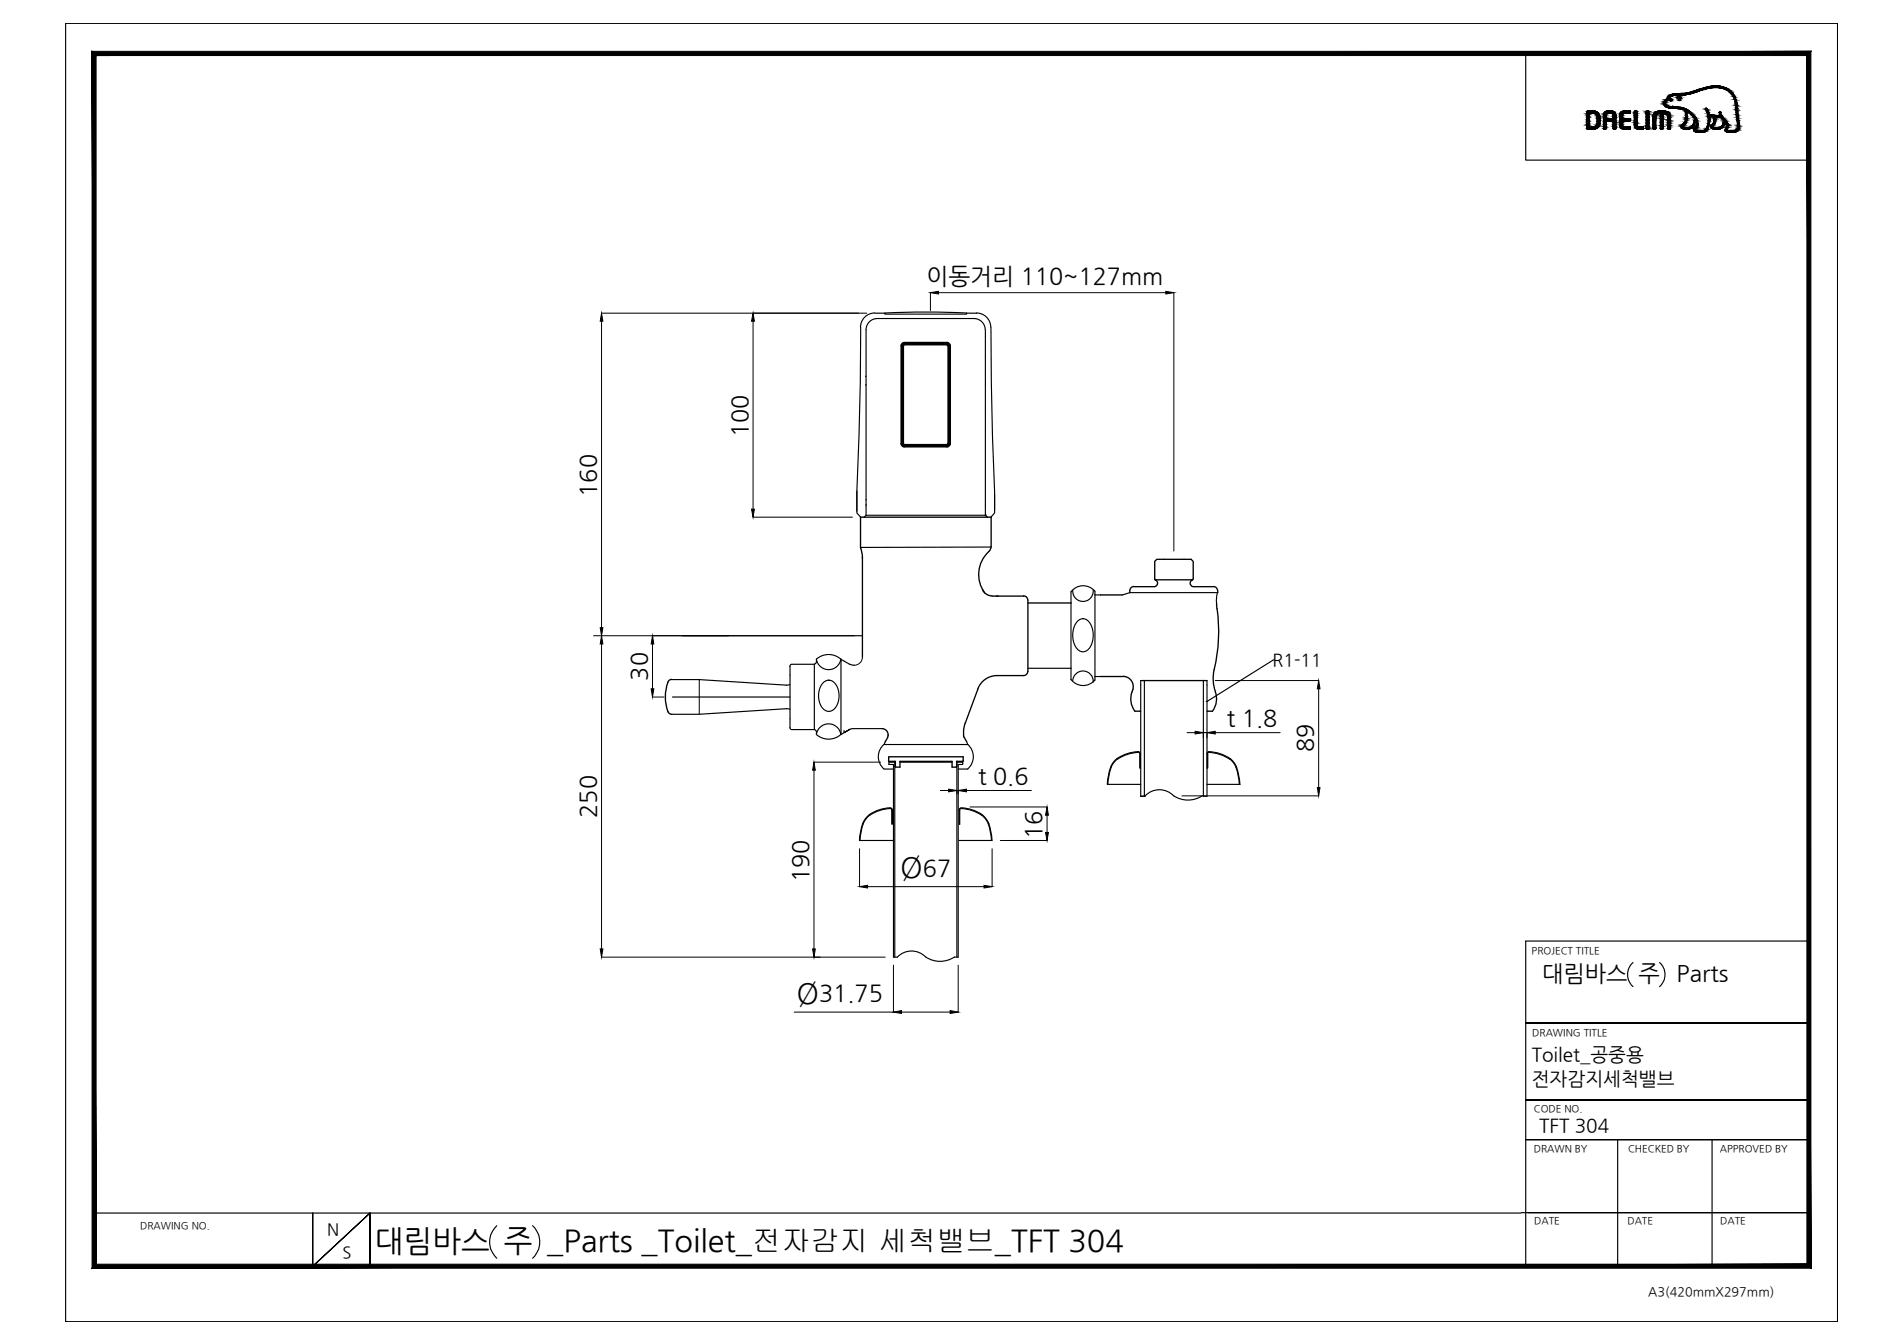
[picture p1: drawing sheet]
<svg xmlns="http://www.w3.org/2000/svg" width="420mm" height="297mm" viewBox="0 0 420 297" stroke-linecap="round" stroke-linejoin="round" font-family="sans-serif">
<defs><g id="words">
<text font-size="6.7" x="82.9" y="276.5">대림바스 주 _Parts _Toilet_전자감지 세척밸브_TFT 304</text>
<g font-size="6.5">
<text x="199" y="193.9">Ø</text>
<text x="176" y="221.7">Ø</text>
</g>
<g font-size="5.2">
<text x="204.8" y="62.8">이동거리 110~127mm</text>
<text x="165.3" y="96.7" transform="rotate(-90 165.3 96.7)">100</text>
<text x="131.8" y="109.8" transform="rotate(-90 131.8 109.8)">160</text>
<text x="143" y="150.4" transform="rotate(-90 143 150.4)">30</text>
<text x="271.2" y="160.5">t 1.8</text>
<text x="290.2" y="166.3" transform="rotate(-90 290.2 166.3)">89</text>
<text x="216.2" y="173.3">t 0.6</text>
<text x="131.8" y="180.7" transform="rotate(-90 131.8 180.7)">250</text>
<text x="230.2" y="185.4" transform="rotate(-90 230.2 185.4)">16</text>
<text x="178.7" y="194.9" transform="rotate(-90 178.7 194.9)">190</text>
<text x="204" y="193.5">67</text>
<text x="181" y="221.2">31.75</text>
</g>
<g font-size="5">
<text x="340.9" y="216.9">대림바스 주</text>
<text x="370.6" y="216.9">Parts</text>
</g>
<g font-size="4.2">
<text x="338.6" y="234.5">Toilet_공중용</text>
<text x="338.6" y="239.7">전자감지세척밸브</text>
<text x="340.2" y="250.1">TFT 304</text>
</g>
<text font-size="3.9" x="281.2" y="147.1">R1-11</text>
<g font-size="3.7">
<text x="72.3" y="272.9">N</text>
<text x="75.7" y="278">S</text>
</g>
<text font-size="2.8" x="364.3" y="286.3">A3(420mmX297mm)</text>
<g font-size="2.2">
<text x="338.5" y="210.7">PROJECT TITLE</text>
<text x="338.7" y="228.9">DRAWING TITLE</text>
<text x="339" y="245.7">CODE NO.</text>
<text x="339" y="254.6">DRAWN BY</text>
<text x="359.9" y="254.6">CHECKED BY</text>
<text x="380.1" y="254.6">APPROVED BY</text>
<text x="31" y="271.7">DRAWING NO.</text>
<text x="339.1" y="270.6">DATE</text>
<text x="359.7" y="270.6">DATE</text>
<text x="380.2" y="270.6">DATE</text>
</g>
</g></defs>
<!-- layer: 0 -->
<g fill="#000" stroke="#000" stroke-width=".22">
<path d="M133 69.2l.3 1.8h-.6zM166.4 69.2l.3 1.8h-.6zM205.6 64.7l1.8-.3v.6zM257.7 64.4l1.7 .3-1.7 .3zM166.1 112.5h.6l-.3 1.8zM132.7 138.7h.6l-.3 1.8zM133 140.5l.3 1.8h-.6zM143.9 152.2h.6l-.3 1.9zM144.2 140.5l.3 1.8h-.6zM291.5 150.4l.2 1.8h-.5zM179.9 168.4l.3 1.8h-.6zM209.7 174.4l1.8 .3-1.8 .3z"/>
<path d="M211.8 174.7l1.8-.3v.6zM264.1 161.6l1.9 .3-1.9 .3zM266.8 161.9l1.8-.3v.6zM291.2 174.1h.5l-.2 1.8zM190 196l1.8-.3v.6zM217.5 195.7l1.8 .3-1.8 .3zM231.4 178.4l.3 1.8h-.6zM231.1 184h.6l-.3 1.8zM132.7 209.7h.6l-.3 1.8zM179.6 209.7h.6l-.3 1.8zM197.5 223.7l1.7-.3v.6zM210 223.4l1.8 .3-1.8 .3z"/>
<path d="M21.2 279.4l-.9 .9 379.1-.9zM20.3 280.3l379.1-.9 .8 .9zM399.4 12.3v267.1l.8 .9zM400.2 11.3v269l-.8-268zM21.2 12.3h378.2l.8-1zM20.3 11.3h379.9l-379 1zM20.3 11.3l.9 268.1v-267.1zM20.3 11.3l.9 268.1-.9 .9z"/>
</g>
<g fill="none" stroke="#000" stroke-width=".25">
<path d="M14.5 5.2h391.6v286.9h-391.6zM337.2 11.8v23.6h62.6M373.2 28.5h.1M190.2 72.3a914.4 914.4 0 0 1-.8 37.1v4l.8 .9M193.3 69.2a3.2 3.2 0 0 0-3.1 3.1M193.4 69.2h2.2v.2h18v-.2h2.2M195.6 69.2l8.3-.2 9.7 .2M215.8 69.2a3.2 3.2 0 0 1 3.2 3.1M217.7 72.9a2.48 2.48 0 0 0-2.4-2.5h-21.4a2.48 2.48 0 0 0-2.5 2.5v41M217.8 72.9v41l.4 .4M219 72.3a841.5 841.5 0 0 0 .8 37.1v4l-.8 .9M191.4 83.1l-.1 .1"/>
<path d="M191.4 85l-.1 .1M189.4 108.5v4.5M191.4 113.9h26.4M191.4 113.9l-.4 .4M217.8 111.7v.1M217.9 114h.1M219.8 109.3v3.4M217.2 130.3h.1M219.1 120.9l-28.9 .1M236.7 133.3v14.4h-9.5M242 131.4v18.2M242 131.5h1.2"/>
<path d="M269.1 131l-.2 1.4v.9M269.1 131h-19.4l-1.6 .5M148.6 154.1h26M150.9 140.5h39.7M174.6 149.2v9.7M180 146.8v14.4M185.9 146.1v15.8M185.9 145.7l.7 .4M241.6 150.7h.1M242 149.5h1.2M251.9 157.2h.2M252.1 150.4h.4"/>
<path d="M252.9 150.4v25.6h-.8h1M266 150.4v25.6h.8M266.8 150.4v1M266.8 157.2h.1M281.6 145.8l-14.7 9.2M186.5 161.9l-.6 .4M195.4 170h2.1M195.7 164l-.3 .5M197.8 168.4v.6M197.9 168.4h-1.4v.6l1 .1M198.9 168.4h11.5M211.5 169l-.1-.6h1.4v.6l-1.1 .1"/>
<path d="M211.8 170h2.1M213.6 163.9l.3 .6M244.8 173.4h7.3M266.8 173.4h7.3M197.5 211.5h.8M211 211.5h.8M360.9 212.7a3.6 3.6 0 0 0 0 5.4M366.8 212.7a3.6 3.6 0 0 1 0 5.4M399.8 208h-62.6v72.2M337.2 226.1h62.6h-62.6M337.2 251.9h62.6h-62.6M337.2 243.1h62.6h-62.6"/>
<path d="M357.5 251.9v27.9M378.4 251.9v27.9M20.8 268.1h315.4M69.1 268.1v11.8l12.7-11.8-12.7 11.8zM81.8 279.9v-11.8v11.8M109.8 270.9a4.9 4.9 0 0 0 0 7.2M117.7 270.9a4.9 4.9 0 0 1 0 7.2M336.2 268h63.6h-62.1M346.2 279.8h53.6"/>
</g>
<g fill="none" stroke="#000" stroke-width=".3">
<path d="M190.2 121l.4 2.2M190.6 123.2h.1M190.6 123.2v22M219 120.9l-.1 .5a7.3 7.3 0 0 0-1.8 8.8l.5 .8M219.1 120.9v-6.6h-28.9v6.7M219.3 131.7h7M226.2 131.7a.91 .91 0 0 1 .9 .9M227.2 132.6v15.8M249.7 130.6v.4M250.6 129.6a.91 .91 0 0 0-.9 .9M250.6 129.7h4.6M255.3 128.1h8.3"/>
<path d="M255.4 128.2a.78 .78 0 0 1 .4 .8 .78 .78 0 0 1-.6 .7M257.2 123.6h-1.5l-.5 .5v3.9l.2 .2M261.7 123.6h1.6l.4 .5v3.9M263.5 128.2a.78 .78 0 0 0-.5 .8 .78 .78 0 0 0 .7 .7M263.7 128l-.2 .2M263.7 129.7h4.5M268.2 129.6a.91 .91 0 0 1 .9 .9M269.1 130.6v.4M216.1 152.3l-2.7 7.5a5.5 5.5 0 0 0-.3 3.2M226.3 149.3h-5.9a4.5 4.5 0 0 0-4.3 3M227.1 148.4a.91 .91 0 0 1-.9 .9M196.4 168.2l1.5 .1v1.2h1v-1.2h11.5v1.2h1v-1.1"/>
<path d="M196.4 168.2v-.9h16.5l-.1 .9-1.4 .1M213.1 162.9l.5 1"/>
</g>
<path d="M217.2 130.3a2.26 2.26 0 0 0 2.1 1.4" fill="none" stroke="#000" stroke-width=".3"/>
<!-- layer: DWG -->
<g fill="none" stroke="#000" stroke-width=".3">
<path d="M227.2 133.3h9.5M243.2 131.5h4.9M257.2 123.6h4.5M268.9 133.3a41.2 41.2 0 0 1-.8 16.1l.2 2.1 .3 1.4M243.2 149.5h5M248.2 149.5a2.3 2.3 0 0 1 2 3.4 4.5 4.5 0 0 0 .6 4.3M250.9 157.2h1M252.5 150.4h14.3M266.9 157.2h1.1M268.6 152.9a4.5 4.5 0 0 1-.6 4.3M195 161a1.33 1.33 0 0 1 1.3 1.4M196.2 163l-.5 1"/>
<path d="M196.3 162.5l-.1 .5"/>
</g>
<g fill="none" stroke="#000" stroke-width=".25">
<path d="M238.4 137.1a1.77 1.77 0 0 1 2.7 1 5 5 0 0 1-.7 5.6 1.77 1.77 0 0 1-2.8-1 5 5 0 0 1 .8-5.6zM241.6 130.4a2.26 2.26 0 0 1-2.2 2.5 2.26 2.26 0 0 1-2.3-2.4M242 130.7a3.4 3.4 0 0 0-5.3 .1v2.5M242 130.6v.8M148.5 150.2h6l19.3 1.2M173.8 156.6l.8 .2M173.8 156.6l-19.3 1.3h-6M174.6 151.3l-.8 .1M174.6 147.3v1.9M174.6 158.9v1.9M175 146.8l-.2 .1-.2 .4M175 146.8h5"/>
<path d="M180.4 146.3l-.2 .4-.2 .1M180.4 145.7a2.73 2.73 0 0 0 2.7 2.3 2.73 2.73 0 0 0 2.7-2.3M181.8 151.1a1.79 1.79 0 0 1 1.7-.8 1.79 1.79 0 0 1 1.5 1.3 4.5 4.5 0 0 1-.8 5.3 1.81 1.81 0 0 1-2.8-1 4.8 4.8 0 0 1 .4-4.8zM185.8 145.7a4 4 0 0 0-5.4 0l.1 .6M185.9 145.7v.4M186.6 146.1l1.3 .8M187.9 146.8l.6 .2M236.7 147.7v2.5a3.4 3.4 0 0 0 5.3 .1M237.1 150.5a2.26 2.26 0 0 1 2.3-2.2 2.26 2.26 0 0 1 2.2 2.3M242 149.6v.7M252.1 151.4v24.6M266.8 151.4v24.6"/>
<path d="M174.6 160.8v.2l.4 .2M175 161.2h5l.2 .1 .2 .4M180.5 161.7v.6M181.2 160.8a2.72 2.72 0 0 1 2.8-.7 2.72 2.72 0 0 1 1.8 2.2 4 4 0 0 1-5.4 0l.2-.5zM185.9 161.9v.4M186.5 161.5v.4M187.8 161.2l-1.3 .7 1.3-.7M188.5 161l-.7 .2M188.5 161h6.5M195.4 169.9a3.4 3.4 0 0 1 .2-5.4h18.1a3.4 3.4 0 0 1 .2 5.4M196.3 162.4v.1M196.7 178.5l-2.7 .6-1.9 .9"/>
<path d="M196.8 178.6l.3 .1 .1 .3M197.3 179v3.2M197.5 169.1v42.4M197.8 169v42.5M211.5 169v42.5M211.8 169.1v42.4M212.5 178.6l-.4 .1-.1 .3v3.2h.1l.1-3.4a7.2 7.2 0 0 1 5.8 2.4 10.4 10.4 0 0 1 1.1 4.5M212.5 178.5l2.7 .6 1.9 .9M245.5 169.6l-.5 1.8-.3 1.9M246.9 167.6l-.7 .7-.8 1.3M247 167.7a6.4 6.4 0 0 0-2.1 5v.6M251.5 166.1l-2.7 .6-1.9 .9"/>
<path d="M251.5 166.1l.4 .1 .1 .4M251.5 166.3l-2 .3-2.5 1.2M251.5 166.2l.4 .4M251.9 166.6v3.2h.1v-3.2M265.7 175.9a5.8 5.8 0 0 1-7.2-.7 4.3 4.3 0 0 0-5.4 .7M266.8 166.6v3.2h.1v-3.2M267.2 166.2l-.3 .4M267.2 166.3l2.1 .3 2.5 1.2M267.2 166.1l-.3 .1-.1 .4M267.2 166.1a7.5 7.5 0 0 1 5.7 2.6l.4 .9M271.8 167.7a6.4 6.4 0 0 1 2.1 5v.6M273.3 169.6l.5 1.8 .2 1.9"/>
<path d="M190 185.8h7.3M192.1 180.1a6.5 6.5 0 0 0-2.1 5v.6M197.1 182.2l-.1-3.4a7.2 7.2 0 0 0-5.8 2.4 10.4 10.4 0 0 0-1.1 4.5M211.9 185.8h7.4M217.1 180.1a6.5 6.5 0 0 1 2.1 5l.1 .6M211 211.5a5.8 5.8 0 0 1-7.3-.7 4.3 4.3 0 0 0-5.4 .7"/>
</g>
<!-- layer: D -->
<path d="M252.1 150.4v1" fill="none" stroke="#000" stroke-width=".25"/>
<!-- layer: 0 -->
<g fill="none" stroke="#000" stroke-width=".22">
<path d="M133 69.2h58.6M133 71v67.7M166.4 71v41.5M205.6 64.7v3.9M207.4 64.7h50.3M259.4 64.7v57.1M166.4 114.3h22M131.2 140.5h57.6M133 142.3v67.4M144.2 154.1h2.6M144.2 142.3v9.9M188.5 147h.3"/>
<path d="M190.6 145.2a1.8 1.8 0 0 1-1.8 1.8M268.6 150.4h22.9M291.5 152.2v21.9M179.9 168.4h14.7M179.9 170.2v39.5M207.8 174.7h1.9M211.5 175.4v-.7h.3v.7M213.6 174.7h14.4M214.4 178.4h17M261.2 175.9h30.3M262.4 161.9h1.7M266 163.1v-1.2h.8v1.2"/>
<path d="M268.6 161.9h14.3M190 187.6v8.4M191.8 196h25.7M219.3 187.6v8.4M221.1 185.8h10.3M231.4 180.2v3.8M133 211.5h62.7M197.5 213.3v10.4h-22M211.8 213.3v10.4M199.2 223.7h10.8"/>
</g>
<path d="M209.7 76.4v-.2l-.4-.3h-9.4l-.4 .3-.1 .2 .1 21.9 .4 .2h9.4l.2-.1 .2-.3M209.8 76.4v21.7" fill="none" stroke="#000" stroke-width=".8"/>
<!-- layer: THIN LINE -->
<path d="M154.5 150.2v7.7" fill="none" stroke="#000" stroke-width=".22"/>
<path d="M147.6 150.8a8.4 8.4 0 0 0 .3 6.9l.6 .2M148.5 150.2l-.6 .1-.3 .5" fill="none" stroke="#000" stroke-width=".3"/>
<g fill="#000" stroke="#000" stroke-width=".22">
<path d="M378.1 19.1h2.3zM378.9 19h.7zM351.1 28.6h1.2zM351.3 24.5h.9zM352 28h1.3zM356 25.1h1.1zM358.5 28.4h1.9zM358.5 24.6h1.9zM358.7 28.5h1.7zM359.1 28.6h.3zM359.1 24.5h.4zM359.4 25.1h1z"/>
<path d="M362.1 28.6h.7zM367 24.5h.7zM368.3 25.2h.8zM368.6 21.5h.5zM368.9 23.9h3.2zM369.1 23.9h3zM369.2 21.9h.3zM370.7 21.6h.2zM371 22.2h.2zM371.2 20.7h2.5zM371 21.3h.2zM379.7 25.9h.6z"/>
<path d="M380.1 25.5h.4zM380.2 25.5h.3zM380.1 24.7h.2zM380.3 25.9h.5zM381.3 28.9h2.8z"/>
<path d="M375.1 19.9h1.1zM375.1 19.9h1.1zM375.1 19.9h1.1zM375.1 19.9h1.1zM375.1 19.9h1.1zM375.1 19.9h1.1z"/>
<path d="M374.9 20h1zM374.6 20.1h1.1z"/>
<path d="M375 19.9h1zM375 19.9l.9 .1z"/>
<path d="M375.1 19.9h1zM375 19.9h1z"/>
<path d="M375.1 19.9h1.1zM375.1 19.9h1z"/>
<path d="M375.1 19.9h1.1zM375.1 19.9h1.1z"/>
<path d="M375.3 19.8h1.1zM375.1 19.9h1.1zM375.1 19.9h1.1zM375.1 19.9h1.1z"/>
<path d="M375.9 19.6l.5 .2 .7-.2zM375.3 19.8l.6-.2 .5 .2z"/>
<path d="M376 19.6h1.2zM376 19.6h1.1z"/>
<path d="M376.4 19.5h1.3zM376 19.6h1.2z"/>
<path d="M376.5 19.5h1.3zM376.4 19.5h1.3z"/>
<path d="M376.6 19.4h1.4zM376.5 19.5h1.3z"/>
<path d="M376.8 19.4h1.7zM376.6 19.4h1.4z"/>
<path d="M376.9 19.3h2.6zM376.8 19.4h1.7z"/>
<path d="M378.9 19l1.2 .1zM378.3 19.1h1.8z"/>
<path d="M378.3 19.1h2.1zM378.1 19.1h2.3zM378 19.1h2.4z"/>
<path d="M378 19.1h2.5zM377.9 19.1h2.6z"/>
<path d="M377.9 19.1h2.6zM377.8 19.1h2.7z"/>
<path d="M377.8 19.1l3 .1zM377.4 19.2h3.4z"/>
<path d="M377.4 19.2l3.6 .1zM377.2 19.3h3.8z"/>
<path d="M377.2 19.3h4zM376.9 19.3h4.3z"/>
<path d="M379.5 19.3l1.8 .1zM379.5 19.3l1.8 .1z"/>
<path d="M379.9 19.4h1.4zM379.9 19.4h1.4z"/>
<path d="M380 19.4l1.5 .1zM380 19.4l1.5 .1z"/>
<path d="M380.5 19.5h1.2zM380.5 19.5h1.2z"/>
<path d="M380.7 19.5l1.1 .1zM380.7 19.5l1.1 .1z"/>
<path d="M381 19.6l1.2 .3-.4-.3zM381 19.6l1.2 .3h-.7z"/>
<path d="M381.5 19.9h.8zM381.5 19.9h.8z"/>
<path d="M381.7 19.9l.8 .2-.2-.2zM381.7 19.9l.8 .2h-.5z"/>
<path d="M350.7 25.1h1.2zM350.7 25.1h1.2z"/>
<path d="M351.1 28.6h1.1zM351.3 28.6h.9z"/>
<path d="M350.7 25.1h.6zM350.7 25.1h.6z"/>
<path d="M350.7 25.1l.6 .2v-.2zM350.7 25.1l.6 .2h-.6z"/>
<path d="M350.7 25.3l.6 .1zM350.7 25.3l.6 .1z"/>
<path d="M350.7 25.4l.6 .3v-.3zM350.7 25.4l.6 .3h-.6z"/>
<path d="M350.7 25.7l.6 .2v-.2zM350.7 25.7l.6 .2h-.6z"/>
<path d="M350.7 25.9l.6 .1v-.1zM350.7 25.9l.6 .1h-.6z"/>
<path d="M350.7 26l.6 .5v-.5zM350.7 26l.6 .5h-.6z"/>
<path d="M350.7 26.5l.6 .3v-.3zM350.7 26.5l.6 .3h-.6z"/>
<path d="M350.7 26.8l.6 .4v-.4zM350.7 26.8l.6 .4h-.6zM350.7 27.2h.6zM350.7 27.2h.6z"/>
<path d="M350.7 27.2l.6 .4v-.4zM350.7 27.2l.6 .4h-.6z"/>
<path d="M350.7 27.6l.6 .2v-.2zM350.7 27.6l.6 .2h-.6z"/>
<path d="M350.7 27.8h.6zM350.7 27.8h.6z"/>
<path d="M350.7 27.8l.6 .2v-.2zM350.7 27.8l.6 .2h-.6z"/>
<path d="M350.7 28h.6zM350.7 28h.6z"/>
<path d="M350.7 28h.7zM350.7 28h.7z"/>
<path d="M350.7 28h.7zM350.7 28h.7z"/>
<path d="M350.7 25.1h.9zM350.7 25.1h1.2z"/>
<path d="M350.7 25.1h.9zM350.7 25.1h.6zM350.7 25.1h.6zM350.7 25.1h.6z"/>
<path d="M350.7 28h1zM350.7 28h1z"/>
<path d="M350.7 28h1.1zM350.7 28h1.1z"/>
<path d="M350.7 25.1h1.2zM350.7 25.1h1.2z"/>
<path d="M350.7 28h1.2zM350.7 28h1.2z"/>
<path d="M351.9 25.1h1.4zM351.9 25.1h1.4z"/>
<path d="M350.7 28h1.2zM350.7 28h1.2z"/>
<path d="M351.3 24.5h1zM351.1 24.5h1.2z"/>
<path d="M351.1 24.5l1.3 .1zM351.1 24.5l1.3 .1z"/>
<path d="M351.1 24.6h1.4zM350.8 24.6h1.7z"/>
<path d="M351.1 28.6h1.3zM351.1 28.6h1.2z"/>
<path d="M350.8 24.6h1.9zM350.8 24.6h1.9z"/>
<path d="M350.8 28.5h1.7zM350.8 28.5l1.6 .1z"/>
<path d="M350.8 24.6h1.9zM350.8 24.6h1.9z"/>
<path d="M350.8 28.5h1.9zM350.8 28.5h1.7z"/>
<path d="M350.7 24.6l2.3 .2-.3-.2zM350.7 24.6l2.3 .2h-2.3z"/>
<path d="M350.7 28.5h2zM350.7 28.5h2z"/>
<path d="M350.7 28.4l2 .1 .3-.1zM350.7 28.4l2 .1h-2z"/>
<path d="M350.7 24.8h2.3zM350.7 24.8h2.3z"/>
<path d="M350.7 24.8h2.3zM350.7 24.8h2.3z"/>
<path d="M350.7 28.3h2.3zM350.7 28.3l2.3 .1z"/>
<path d="M350.7 24.8l2.5 .1zM350.7 24.8l2.5 .1z"/>
<path d="M350.7 28.3h2.3zM350.7 28.3h2.3z"/>
<path d="M350.7 24.9h2.5zM350.7 24.9h2.5z"/>
<path d="M350.7 28.2h2.5zM350.7 28.2l2.3 .1z"/>
<path d="M350.7 24.9l2.6 .2-.1-.2zM350.7 24.9l2.6 .2h-2.6z"/>
<path d="M350.7 28.2h2.5zM350.7 28.2h2.5z"/>
<path d="M351.9 25.1h1.4zM351.9 25.1h1.4z"/>
<path d="M352 25.1h1.3zM352 25.1h1.3z"/>
<path d="M352.1 28h1.2zM352 28h1.3zM351.9 28h1.4z"/>
<path d="M350.7 28l2.5 .2 .1-.2zM350.7 28l2.5 .2h-2.5z"/>
<path d="M352.2 25.1h1.2zM352.2 25.1h1.2z"/>
<path d="M352.5 25.1l.9 .1zM352.5 25.1l.9 .1z"/>
<path d="M352.5 25.2l1 .1-.1-.1zM352.5 25.2l1 .1z"/>
<path d="M352.5 27.9l.9 .1zM352.4 28h1z"/>
<path d="M352.4 28h1zM352.1 28h1.2z"/>
<path d="M352.7 25.3l.9 .1-.1-.1zM352.7 25.3l.9 .1h-.8z"/>
<path d="M352.7 27.8l.7 .1 .1-.1zM352.5 27.9l.2-.1 .7 .1z"/>
<path d="M352.8 25.4l.8 .2v-.2zM352.8 25.4l.8 .2z"/>
<path d="M352.9 25.6l.7 .2v-.2zM352.9 25.6l.7 .2h-.6z"/>
<path d="M352.9 27.6h.7zM352.9 27.6h.7z"/>
<path d="M352.8 27.6l.7 .2 .1-.2zM352.8 27.6l.7 .2h-.8z"/>
<path d="M353 25.8l.6 .1zM353 25.8l.6 .1z"/>
<path d="M353 25.9l.6 .2v-.2zM353 25.9l.6 .2h-.6z"/>
<path d="M353 26.1l.6 .1zM353 26.1l.6 .1z"/>
<path d="M353 26.2h.6zM353 26.2h.6zM353 26.2h.6zM353 26.2h.6zM353 26.2h.6zM353 26.2h.6zM353 26.2h.6zM353 26.2h.6z"/>
<path d="M353 26.2l.6 .1zM353 26.2l.6 .1zM353 26.3h.6zM353 26.3h.6z"/>
<path d="M353 26.3l.6 .2v-.2zM353 26.3l.6 .2h-.6z"/>
<path d="M353 26.5l.6 .2v-.2zM353 26.5l.6 .2h-.6z"/>
<path d="M353 26.7l.6 .1v-.1zM353 26.7l.6 .1h-.6z"/>
<path d="M353 26.8h.6zM353 26.8h.6z"/>
<path d="M353 26.8l.6 .1zM353 26.8l.6 .1zM353 26.9h.6zM353 26.9h.6z"/>
<path d="M353 26.9l.6 .4v-.4zM353 26.9l.6 .4h-.6zM353 27.3h.6zM353 27.3h.6z"/>
<path d="M353 27.3l.6 .3v-.3zM353 27.3l.6 .3h-.7z"/>
<path d="M354.4 25.7h.6zM354.4 25.7h.6zM354.4 25.7h.6zM354.4 25.7h.6z"/>
<path d="M354.4 25.7h.6zM354.4 25.7h.6z"/>
<path d="M354.4 28.4h.6zM354.4 28.4h.6z"/>
<path d="M354.5 28.5h.3zM354.5 28.5h.4z"/>
<path d="M354.5 28.5h.3zM354.5 28.5h.3z"/>
<path d="M354.4 28.5h.6zM354.4 28.5h.5z"/>
<path d="M354.4 28.4h.6zM354.4 28.4l.6 .1z"/>
<path d="M354.4 25.4l.6 .2v-.2zM354.4 25.4l.6 .2h-.6zM354.4 25.6h.6zM354.4 25.6h.6z"/>
<path d="M354.4 25.6h.6zM354.4 25.6h.6z"/>
<path d="M354.4 25.6l.6 .1zM354.4 25.6l.6 .1z"/>
<path d="M354.4 25.7h.6zM354.4 25.7h.6z"/>
<path d="M354.4 25.7l.6 .2v-.2zM354.4 25.7l.6 .2h-.6zM354.4 25.9h.6zM354.4 25.9h.6z"/>
<path d="M354.4 25.9l.6 .3v-.3zM354.4 25.9l.6 .3h-.6z"/>
<path d="M354.4 26.2h.6zM354.4 26.2h.6z"/>
<path d="M354.4 26.8h.6zM354.4 26.8h.6z"/>
<path d="M354.4 26.8l.6 .2v-.2zM354.4 26.8l.6 .2h-.6z"/>
<path d="M354.4 27l.6 .4v-.4zM354.4 27l.6 .4h-.6z"/>
<path d="M354.4 27.4l.6 .1zM354.4 27.4l.6 .1z"/>
<path d="M354.4 27.5l.6 .4v-.4zM354.4 27.5l.6 .4h-.6z"/>
<path d="M354.4 27.9h.6zM354.4 27.9h.6z"/>
<path d="M354.4 27.9l.6 .3v-.3zM354.4 27.9l.6 .3h-.6z"/>
<path d="M354.4 28.2h.6zM354.4 28.2h.6z"/>
<path d="M354.4 28.2l.6 .1v-.1zM354.4 28.2l.6 .1h-.6z"/>
<path d="M354.4 28.3l.6 .1zM354.4 28.3l.6 .1z"/>
<path d="M354.4 28.4h.6zM354.4 28.4h.6zM354.4 28.4h.6zM354.4 28.4h.6z"/>
<path d="M354.4 28.4h.6zM354.4 28.4h.6z"/>
<path d="M354.4 25.2l.6 .2 .1-.2zM354.4 25.2l.6 .2h-.6z"/>
<path d="M354.4 25.1h.8zM354.4 25.1l.7 .1z"/>
<path d="M354.5 25.1h.7zM354.5 25.1h.7z"/>
<path d="M354.5 25.1h.9zM354.5 25.1h1.1z"/>
<path d="M354.5 25.1h.9zM354.5 25.1h.7z"/>
<path d="M355.6 24.5h.3zM355.6 24.5h.3z"/>
<path d="M355.6 24.5h.4zM355.5 24.5h.5z"/>
<path d="M355.5 24.5h.5zM355.4 24.5h.6z"/>
<path d="M355.4 24.5l1 .1zM355.2 24.6h1.2z"/>
<path d="M355.2 24.6h1.4zM355 24.6h1.6z"/>
<path d="M356.5 25.7h.7zM356.5 25.7h.7z"/>
<path d="M355 24.6l1.8 .1-.2-.1zM354.8 24.7l.2-.1 1.8 .1z"/>
<path d="M354.8 24.7l2.1 .1zM354.7 24.8h2.2z"/>
<path d="M354.7 24.8l2.3 .2-.1-.2zM354.7 24.8l2.3 .2h-2.5z"/>
<path d="M354.5 25l2.6 .1zM354.5 25l2.6 .1z"/>
<path d="M355.9 25.1h1.2zM355.9 25.1h1.2zM356 25.1h1.1z"/>
<path d="M356.1 25.1h1zM356.1 25.1h1z"/>
<path d="M356.3 25.1l.8 .1zM356.3 25.1l.8 .1z"/>
<path d="M356.4 25.2l.7 .1zM356.4 25.2l.7 .1z"/>
<path d="M356.6 28.5h.5zM356.6 28.5h.5z"/>
<path d="M356.6 28.5h.5zM356.6 28.5h.4z"/>
<path d="M356.5 25.3l.7 .1zM356.5 25.3l.7 .1z"/>
<path d="M356.5 25.4l.7 .1v-.1zM356.5 25.4l.7 .1h-.7z"/>
<path d="M356.5 25.5l.7 .1v-.1zM356.5 25.5l.7 .1h-.7zM356.5 25.6h.7zM356.5 25.6h.7z"/>
<path d="M356.5 25.6l.7 .1zM356.5 25.6l.7 .1z"/>
<path d="M356.5 25.7h.7zM356.5 25.7h.7zM356.5 25.7h.7zM356.5 25.7h.7z"/>
<path d="M356.5 25.7l.7 .3v-.3zM356.5 25.7l.7 .3h-.7z"/>
<path d="M356.5 26h.7zM356.5 26h.7z"/>
<path d="M356.5 26l.7 .1v-.1zM356.5 26l.7 .1h-.7z"/>
<path d="M356.5 26.1l.7 .1zM356.5 26.1l.7 .1z"/>
<path d="M354.4 26.2h2.8zM354.4 26.2h2.8z"/>
<path d="M354.4 26.2l2.8 .1zM354.4 26.2l2.8 .1z"/>
<path d="M354.4 26.3l2.8 .3v-.3zM354.4 26.3l2.8 .3h-2.8z"/>
<path d="M354.4 26.6l2.8 .2v-.2zM354.4 26.6l2.8 .2h-2.8z"/>
<path d="M356.5 26.8h.7zM356.5 26.8h.7z"/>
<path d="M356.5 26.8l.7 .2v-.2zM356.5 26.8l.7 .2h-.7z"/>
<path d="M356.5 27l.7 .1v-.1zM356.5 27l.7 .1h-.7zM356.5 27.1h.7zM356.5 27.1h.7z"/>
<path d="M356.5 27.1l.7 .5v-.5zM356.5 27.1l.7 .5h-.7z"/>
<path d="M356.5 27.6h.7zM356.5 27.6h.7z"/>
<path d="M356.5 27.6l.7 .3v-.3zM356.5 27.6l.7 .3h-.7z"/>
<path d="M356.5 27.9l.7 .3v-.3zM356.5 27.9l.7 .3h-.7z"/>
<path d="M356.5 28.2h.7zM356.5 28.2h.7z"/>
<path d="M356.5 28.2l.7 .1zM356.5 28.2l.7 .1z"/>
<path d="M356.5 28.3l.7 .1zM356.5 28.3l.7 .1zM356.5 28.4h.7zM356.5 28.4h.7z"/>
<path d="M356.5 28.4h.7zM356.5 28.4h.7z"/>
<path d="M356.5 28.4h.7zM356.5 28.4h.7z"/>
<path d="M356.5 28.4h.7zM356.5 28.4l.6 .1z"/>
<path d="M358.1 25.1h1.1zM358.1 25.1h1.1z"/>
<path d="M358.1 28h2.3zM358.1 28h2.3z"/>
<path d="M358 25.4l.6 .1zM358 25.4l.6 .1zM358 25.5h.6zM358 25.5h.6z"/>
<path d="M358 25.5l.6 .1zM358 25.5l.6 .1zM358 25.6h.6zM358 25.6h.6z"/>
<path d="M358 25.6h.6zM358 25.6h.6z"/>
<path d="M358 25.6l.6 .1zM358 25.6l.6 .1z"/>
<path d="M358 25.7l.6 .2v-.2zM358 25.7l.6 .2h-.6z"/>
<path d="M358 25.9l.6 .1v-.1zM358 25.9l.6 .1h-.6z"/>
<path d="M358 26l.6 .2v-.2zM358 26l.6 .2h-.6z"/>
<path d="M358 26.2h.6zM358 26.2h.6z"/>
<path d="M358 26.8h.6zM358 26.8h.6z"/>
<path d="M358 26.8l.6 .2v-.2zM358 26.8l.6 .2h-.6z"/>
<path d="M358 27l.6 .1v-.1zM358 27l.6 .1h-.6z"/>
<path d="M358 27.1l.6 .3v-.3zM358 27.1l.6 .3h-.6z"/>
<path d="M358 27.4l.6 .1zM358 27.4l.6 .1zM358 27.5h.6zM358 27.5h.6z"/>
<path d="M358 27.5l.6 .1zM358 27.5l.6 .1zM358 27.6h.6zM358 27.6h.6z"/>
<path d="M358 27.6h.6zM358 27.6h.6z"/>
<path d="M358 27.6l.7 .3-.1-.3zM358 27.6l.7 .3h-.7zM358 27.9h.7zM358 27.9h.7z"/>
<path d="M358 25.2l.6 .2 .1-.2zM358 25.2l.6 .2h-.6z"/>
<path d="M358 27.9h.8zM358 27.9h.8z"/>
<path d="M358 25.1h.7zM358 25.1l.7 .1zM358 25.2h.7zM358 25.2h.7z"/>
<path d="M358 27.9l.9 .1zM358 27.9l.9 .1z"/>
<path d="M358 25.1h.9zM358 25.1h.7z"/>
<path d="M358 28h1.1zM358 28h1.1z"/>
<path d="M358.1 25.1h1zM358.1 25.1h1.1z"/>
<path d="M358.1 25.1h1zM358 25.1h.9z"/>
<path d="M359.1 28.6h.3zM359.2 28.6h.2z"/>
<path d="M358.1 28h1.1zM358.1 28h1.1z"/>
<path d="M358.1 28h1.1zM358.1 28h1.1z"/>
<path d="M359.1 24.5h.8zM359 24.5h.9z"/>
<path d="M359.1 28.6h.5zM359.1 28.6h.3z"/>
<path d="M359.6 25.1h.8zM360.2 25.1h.2zM359.6 25.1h.8z"/>
<path d="M359 24.5h1.2zM358.8 24.5h1.4z"/>
<path d="M359.1 28.6h.8zM359.1 28.6h.5z"/>
<path d="M358 26.8h2.2zM358 26.8h2.2z"/>
<path d="M358 26.2h2.2zM358 26.2h2.2z"/>
<path d="M358 26.8h2.2zM358 26.8h2.2z"/>
<path d="M358.8 24.5l1.5 .1zM358.8 24.5l1.5 .1z"/>
<path d="M358 26.2h2.2zM358 26.2h2.2z"/>
<path d="M358 26.2h2.3zM358 26.2h2.3z"/>
<path d="M358.9 28.6h1.3zM358.9 28.6h1z"/>
<path d="M358.8 24.6h1.5zM358.8 24.6h1.5z"/>
<path d="M358.9 28.6h1.4zM358.9 28.6h1.3z"/>
<path d="M358 26.2l2.4 .1zM358 26.2l2.4 .1z"/>
<path d="M358 26.7h2.3zM358 26.7l2.2 .1z"/>
<path d="M358.8 24.6h1.6zM358.8 24.6h1.6z"/>
<path d="M358.8 24.6h1.6zM358.7 24.6h1.7z"/>
<path d="M358.7 24.6h1.7zM358.5 24.6h1.9zM358.5 24.6h1.9z"/>
<path d="M358.5 24.6l1.9 .2v-.2zM358.3 24.8l.2-.2 1.9 .2z"/>
<path d="M358.3 24.8l2.1 .1v-.1zM358.3 24.8l2.1 .1h-2.2z"/>
<path d="M358.2 24.9l2.2 .1zM358.2 24.9l2.2 .1z"/>
<path d="M358.1 25h2.3zM358.1 25h2.3z"/>
<path d="M358.1 25l2.3 .1zM358.1 25l2.3 .1zM358.1 25.1h2.3zM358.1 25.1h2.3z"/>
<path d="M359.2 25.1h1.2zM359.2 25.1h1.2z"/>
<path d="M359.2 25.1h1.2zM359.2 25.1h1.2zM359.4 25.1h1z"/>
<path d="M358 26.3l2.4 .1zM358 26.3l2.4 .1z"/>
<path d="M358 26.4l2.4 .1v-.1zM358 26.4l2.4 .1h-2.4z"/>
<path d="M358 26.5l2.4 .1zM358 26.5l2.4 .1z"/>
<path d="M358 26.6h2.4zM358 26.6l2.3 .1z"/>
<path d="M358.1 28l2.3 .1zM358.1 28l2.3 .1z"/>
<path d="M358.1 28.1l2.3 .1v-.1zM358.1 28.1l2.3 .1h-2.2z"/>
<path d="M358.2 28.2l2.2 .1zM358.2 28.2l2.2 .1z"/>
<path d="M358.3 28.3l2.1 .1v-.1zM358.3 28.3l2.1 .1h-1.9zM358.5 28.4h1.9z"/>
<path d="M358.5 28.4l1.9 .1zM358.5 28.4l1.9 .1zM358.7 28.5h1.7z"/>
<path d="M358.8 28.5h1.6zM358.8 28.5h1.6zM358.8 28.5h1.6zM358.8 28.5h1.6z"/>
<path d="M358.8 28.5l1.6 .1zM358.8 28.5l1.6 .1z"/>
<path d="M358.8 28.6h1.6zM358.8 28.6h1.5z"/>
<path d="M361.3 28h1.9zM361.3 28h1.9z"/>
<path d="M361.4 24.6h.3zM361.4 24.6h.3z"/>
<path d="M361.4 24.6h.4zM361.3 24.6h.5z"/>
<path d="M361.3 24.6h.6zM361.3 24.6h.6z"/>
<path d="M361.8 28.5h1.4zM361.9 28.5h1.3zM361.9 28.5h1.3z"/>
<path d="M361.3 24.6l.6 .1zM361.3 24.6l.6 .1z"/>
<path d="M361.2 24.7h.7zM361.2 24.7h.7zM361.2 24.7h.7zM361.2 24.7h.7z"/>
<path d="M361.2 24.7l.7 .1zM361.2 24.7l.7 .1z"/>
<path d="M361.2 24.8h.7zM361.2 24.8h.7z"/>
<path d="M361.2 24.8l.7 .3v-.3zM361.2 24.8l.7 .3h-.7z"/>
<path d="M361.2 25.1h.7zM361.2 25.1h.7z"/>
<path d="M361.2 25.1l.7 .3v-.3zM361.2 25.1l.7 .3h-.7z"/>
<path d="M361.2 25.4l.7 .1zM361.2 25.4l.7 .1z"/>
<path d="M361.2 25.5l.7 .3v-.3zM361.2 25.5l.7 .3h-.7z"/>
<path d="M361.2 25.8l.7 .1zM361.2 25.8l.7 .1z"/>
<path d="M361.2 25.9l.7 .8v-.8zM361.2 25.9l.7 .8h-.7z"/>
<path d="M361.2 26.7l.7 .1zM361.2 26.7l.7 .1z"/>
<path d="M361.2 26.8l.7 .2v-.2zM361.2 26.8l.7 .2h-.7z"/>
<path d="M361.2 27l.7 .1v-.1zM361.2 27l.7 .1h-.7z"/>
<path d="M361.2 27.1l.7 .2v-.2zM361.2 27.1l.7 .2h-.7z"/>
<path d="M361.2 27.3l.7 .1v-.1zM361.2 27.3l.7 .1h-.7z"/>
<path d="M361.2 27.4l.7 .1zM361.2 27.4l.7 .1z"/>
<path d="M361.2 27.5l.7 .1zM361.2 27.5l.7 .1zM361.2 27.6h.7zM361.2 27.6h.7z"/>
<path d="M361.2 27.6h.7zM361.2 27.6h.7z"/>
<path d="M361.2 27.6h.7zM361.2 27.6h.7zM361.2 27.6h.7zM361.2 27.6h.7z"/>
<path d="M361.2 27.6l.7 .2v-.2zM361.2 27.6l.7 .2h-.6z"/>
<path d="M361.3 27.8l.6 .1zM361.3 27.8l.6 .1zM361.3 27.9h.6zM361.3 27.9h.6z"/>
<path d="M361.3 27.9h.7zM361.3 27.9h.7z"/>
<path d="M361.3 27.9l.9 .1zM361.3 27.9l.9 .1z"/>
<path d="M362.1 28.6h.6zM362.4 28.6h.3z"/>
<path d="M361.3 28h1.1zM361.3 28h1.1z"/>
<path d="M361.3 28h1.1zM361.3 28h1.1z"/>
<path d="M362.1 28.6h.8zM362.1 28.6h.7z"/>
<path d="M362 28.5h1zM362 28.5l.9 .1z"/>
<path d="M362 28.5h1.1zM362 28.5h1z"/>
<path d="M361.3 28l1.9 .1zM361.3 28l1.9 .1z"/>
<path d="M361.3 28.1h1.9zM361.3 28.1h1.9z"/>
<path d="M361.3 28.1l1.9 .1v-.1zM361.3 28.1l1.9 .1h-1.8z"/>
<path d="M361.4 28.2l1.8 .2v-.2zM361.4 28.2l1.8 .2h-1.7z"/>
<path d="M361.5 28.4h1.7zM361.5 28.4h1.7z"/>
<path d="M361.6 28.4l1.6 .1zM361.6 28.4l1.6 .1z"/>
<path d="M361.8 28.5h1.4zM361.8 28.5h1.4zM361.8 28.5h1.4z"/>
<path d="M361.9 28.5h1.3zM361.9 28.5h1.2z"/>
<path d="M364 24.6h.4zM363.9 24.6h.5zM363.9 24.6h.5zM363.9 24.6h.5z"/>
<path d="M363.9 24.6l.6 .1-.1-.1zM363.9 24.6l.6 .1h-.7z"/>
<path d="M363.9 28.5h.5zM363.9 28.5h.4z"/>
<path d="M363.8 24.7l.7 .1zM363.8 24.7l.7 .1zM363.8 24.8h.7zM363.8 24.8h.7z"/>
<path d="M363.8 24.8h.7zM363.8 24.8h.7zM363.8 24.8h.7zM363.8 24.8h.7z"/>
<path d="M363.8 24.8l.7 .3v-.3zM363.8 24.8l.7 .3h-.7zM363.8 25.1h.7zM363.8 25.1h.7z"/>
<path d="M363.8 25.1l.7 .2v-.2zM363.8 25.1l.7 .2h-.7zM363.8 25.3h.7zM363.8 25.3h.7z"/>
<path d="M363.8 25.3l.7 .6v-.6zM363.8 25.3l.7 .6h-.7zM363.8 25.9h.7zM363.8 25.9h.7z"/>
<path d="M363.8 25.9l.7 .6v-.6zM363.8 25.9l.7 .6h-.7zM363.8 26.5h.7zM363.8 26.5h.7z"/>
<path d="M363.8 26.5l.7 .7v-.7zM363.8 26.5l.7 .7h-.7zM363.8 27.2h.7zM363.8 27.2h.7z"/>
<path d="M363.8 27.2l.7 .6v-.6zM363.8 27.2l.7 .6h-.7zM363.8 27.8h.7zM363.8 27.8h.7z"/>
<path d="M363.8 27.8l.7 .2v-.2zM363.8 27.8l.7 .2h-.7zM363.8 28h.7zM363.8 28h.7z"/>
<path d="M363.8 28l.7 .2v-.2zM363.8 28l.7 .2h-.7zM363.8 28.2h.7zM363.8 28.2h.7z"/>
<path d="M363.8 28.2l.7 .1zM363.8 28.2l.7 .1zM363.8 28.3h.7zM363.8 28.3h.7z"/>
<path d="M363.8 28.3l.7 .1zM363.8 28.3l.7 .1z"/>
<path d="M363.8 28.4l.6 .1 .1-.1zM363.8 28.4l.6 .1h-.5zM363.9 28.5h.5zM363.9 28.5h.5z"/>
<path d="M365.5 28.5h.3zM365.5 28.5h.3z"/>
<path d="M365.3 26.2h.7zM365.3 26.2h.7z"/>
<path d="M365.3 26.2h.7zM365.3 26.2h.7z"/>
<path d="M365.3 26.2l.7 .1zM365.3 26.2l.7 .1z"/>
<path d="M365.3 26.3h.7zM365.3 26.3h.7z"/>
<path d="M365.3 26.3l.7 .1zM365.3 26.3l.7 .1z"/>
<path d="M365.3 26.4l.7 .1zM365.3 26.4l.7 .1z"/>
<path d="M365.3 26.5l.7 .1v-.1zM365.3 26.5l.7 .1h-.7z"/>
<path d="M365.3 26.6l.7 .1zM365.3 26.6l.7 .1z"/>
<path d="M365.3 26.7l.7 .9v-.9zM365.3 26.7l.7 .9h-.7z"/>
<path d="M365.3 27.6l.7 .1zM365.3 27.6l.7 .1z"/>
<path d="M365.3 27.7l.7 .4v-.4zM365.3 27.7l.7 .4h-.7zM365.3 28.1h.7zM365.3 28.1h.7z"/>
<path d="M365.3 28.1l.7 .1v-.1zM365.3 28.1l.7 .1h-.7z"/>
<path d="M365.3 28.2l.7 .1zM365.3 28.2l.7 .1z"/>
<path d="M365.3 28.3l.7 .1zM365.3 28.3l.7 .1zM365.3 28.4h.7zM365.3 28.4h.7z"/>
<path d="M365.3 28.4h.7zM365.3 28.4h.7zM365.4 28.4h.6zM365.4 28.4h.6z"/>
<path d="M365.4 28.4h.6zM365.4 28.4l.4 .1zM365.5 28.5h.3zM365.5 28.5h.3z"/>
<path d="M365.4 25.8h.6zM365.4 25.8h.6z"/>
<path d="M365.4 25.8l.6 .3v-.3zM365.4 25.8l.6 .3h-.7z"/>
<path d="M365.3 26.1l.7 .1zM365.3 26.1l.7 .1z"/>
<path d="M365.4 25.5l.6 .1zM365.4 25.5l.6 .1z"/>
<path d="M365.4 25.6l.6 .2v-.2zM365.4 25.6l.6 .2h-.6z"/>
<path d="M365.4 25.3l.6 .2 .1-.2zM365.4 25.3l.6 .2h-.6z"/>
<path d="M365.5 25.2l.6 .1 .2-.1zM365.5 25.2l.6 .1h-.7z"/>
<path d="M365.5 25.1h1zM365.5 25.1h1z"/>
<path d="M365.5 25.1h1zM365.5 25.1l.8 .1z"/>
<path d="M365.5 25.1h1.3zM365.5 25.1h1.4z"/>
<path d="M365.5 25.1h1.3zM365.5 25.1h1z"/>
<path d="M367 25.1h.6zM367 25.1h.6z"/>
<path d="M367 28.4h.6zM367 28.4h.6z"/>
<path d="M367 28.5h.5zM367 28.5h.5z"/>
<path d="M367.1 28.5h.4zM367.1 28.5h.3z"/>
<path d="M367 28.4h.6zM367 28.4l.5 .1z"/>
<path d="M367 25.1h.6zM367 25.1h.6z"/>
<path d="M367 25.1l.6 .1zM367 25.1l.6 .1z"/>
<path d="M367 25.2l.6 .1v-.1zM367 25.2l.6 .1h-.6z"/>
<path d="M367 25.3l.6 .1zM367 25.3l.6 .1z"/>
<path d="M367 25.4l.6 .1v-.1zM367 25.4l.6 .1h-.6z"/>
<path d="M367 25.5l.6 .2v-.2zM367 25.5l.6 .2h-.6z"/>
<path d="M367 25.7l.6 .1v-.1zM367 25.7l.6 .1h-.6z"/>
<path d="M367 25.8l.6 .4v-.4zM367 25.8l.6 .4h-.6z"/>
<path d="M367 26.2l.6 .1v-.1zM367 26.2l.6 .1h-.6z"/>
<path d="M367 26.3l.6 .6v-.6zM367 26.3l.6 .6h-.6z"/>
<path d="M367 26.9l.6 .2v-.2zM367 26.9l.6 .2h-.6z"/>
<path d="M367 27.1l.6 .5v-.5zM367 27.1l.6 .5h-.6z"/>
<path d="M367 27.6l.6 .2v-.2zM367 27.6l.6 .2h-.6z"/>
<path d="M367 27.8l.6 .1v-.1zM367 27.8l.6 .1h-.6z"/>
<path d="M367 27.9l.6 .1zM367 27.9l.6 .1z"/>
<path d="M367 28l.6 .2v-.2zM367 28l.6 .2h-.6z"/>
<path d="M367 28.2h.6zM367 28.2h.6z"/>
<path d="M367 28.2l.6 .1zM367 28.2l.6 .1z"/>
<path d="M367 28.3l.6 .1zM367 28.3l.6 .1z"/>
<path d="M367 28.4h.6zM367 28.4h.6z"/>
<path d="M367 28.4h.6zM367 28.4h.6z"/>
<path d="M367 24.5l1 .1zM366.5 24.6h1.5z"/>
<path d="M366.5 24.6h1.7zM366.4 24.6h1.8z"/>
<path d="M367.7 22.8h.4zM367.7 22.8h.4z"/>
<path d="M367.7 22.8l.4 .1v-.1zM367.7 22.8l.4 .1h-.4z"/>
<path d="M367.7 22.9l.4 .1zM367.7 22.9l.4 .1zM367.7 23h.4zM367.7 23h.4z"/>
<path d="M367.8 22.6h.3zM367.8 22.6h.3z"/>
<path d="M367.7 22.6l.4 .2v-.2zM367.7 22.6l.4 .2h-.4z"/>
<path d="M367.7 23l.5 .2-.1-.2zM367.7 23l.5 .2h-.4zM367.8 23.2h.4zM367.8 23.2h.4z"/>
<path d="M367.8 22.5h.4zM367.8 22.5l.3 .1z"/>
<path d="M366.4 24.6l2.1 .1zM366 24.7h2.5z"/>
<path d="M367.8 23.2l.6 .1zM367.8 23.2l.6 .1z"/>
<path d="M368.3 22h.4zM368.2 22h.5zM368.2 22h.5zM368.2 22h.5zM368.2 22h.5z"/>
<path d="M367.9 22.4h.4zM367.9 22.4l.3 .1z"/>
<path d="M368 22.3l.3 .1 .1-.1zM368 22.3l.3 .1h-.4z"/>
<path d="M367.9 23.3l.6 .1zM367.9 23.3l.6 .1z"/>
<path d="M368 22.2h.5zM368 22.2l.4 .1z"/>
<path d="M367.9 23.4l.8 .1zM367.9 23.4l.8 .1zM368 23.5h.7zM368 23.5h.7z"/>
<path d="M366 24.7h2.6zM366 24.7h2.6z"/>
<path d="M368.1 22.1h.4zM368 22.2h.5z"/>
<path d="M368.6 28.3h.6zM368.6 28.3h.6z"/>
<path d="M368.2 22l.4 .1zM368.2 22l.4 .1z"/>
<path d="M368.2 22.1h.4zM368.2 22.1h.3z"/>
<path d="M366 24.7l2.8 .1-.2-.1zM365.7 24.8l.3-.1 2.8 .1z"/>
<path d="M368.3 21.9l.4 .1zM368.3 21.9l.4 .1zM368.2 22h.5z"/>
<path d="M368.2 22h.5zM368.2 22h.4zM368.2 22h.4zM368.2 22h.4z"/>
<path d="M368.3 21.9h.4zM368.3 21.9h.4z"/>
<path d="M368 23.5h1zM368 23.5h1z"/>
<path d="M368.4 21.8h.4zM368.4 21.8h.4z"/>
<path d="M368.3 21.8h.5zM368.3 21.8l.4 .1z"/>
<path d="M368.4 21.8h.4zM368.4 21.8h.4zM368.4 21.8h.4zM368.4 21.8h.4zM368.4 21.8h.4zM368.4 21.8h.4zM368.4 21.8h.4zM368.4 21.8h.4z"/>
<path d="M368.4 21.7h.4zM368.4 21.7l.4 .1z"/>
<path d="M365.7 24.8l3.2 .1zM365.7 24.8l3.2 .1z"/>
<path d="M365.7 24.9l3.3 .2-.1-.2zM365.7 24.9l3.3 .2h-3.5z"/>
<path d="M368.2 23.5h.8zM368.2 23.5h.8z"/>
<path d="M366.9 25.1h2.1zM366.9 25.1h2.1z"/>
<path d="M366.9 25.1h2.1zM366.9 25.1h2.1zM367 25.1h2zM367 25.1h2z"/>
<path d="M367.6 25.1h1.4zM367.6 25.1h1.4z"/>
<path d="M367.7 25.1h1.3zM367.7 25.1h1.3z"/>
<path d="M367.9 25.1h1.1zM367.9 25.1h1.1z"/>
<path d="M368.1 25.1l1 .1zM368.1 25.1l1 .1zM368.3 25.2h.8z"/>
<path d="M368.6 21.5l.2 .2 .3-.2zM368.6 21.5l.2 .2h-.4z"/>
<path d="M368.2 23.5h.9zM368.2 23.5h.9z"/>
<path d="M368.3 25.2l.8 .2v-.2zM368.3 25.2l.8 .2h-.6z"/>
<path d="M368.2 23.5h.9zM368.2 23.5h.9z"/>
<path d="M368.2 23.5l1 .1zM368.2 23.5l1 .1z"/>
<path d="M368.5 25.4l.7 .2-.1-.2zM368.5 25.4l.7 .2h-.7z"/>
<path d="M368.7 28.5h.4zM368.7 28.5h.3z"/>
<path d="M369.2 22.3h.1zM369.2 22.3h.1z"/>
<path d="M368.6 28.5h.6zM368.6 28.5h.5z"/>
<path d="M368.5 25.6l.7 .1zM368.5 25.6l.7 .1z"/>
<path d="M368.5 25.7l.7 .3v-.3zM368.5 25.7l.7 .3h-.6z"/>
<path d="M368.6 26l.6 .1v-.1zM368.6 26l.6 .1h-.6z"/>
<path d="M368.6 26.1h.6zM368.6 26.1h.6z"/>
<path d="M368.6 26.1l.6 .1zM368.6 26.1l.6 .1z"/>
<path d="M368.6 26.2l.6 .1zM368.6 26.2l.6 .1z"/>
<path d="M368.6 26.3h.6zM368.6 26.3h.6z"/>
<path d="M368.6 26.3l.6 .1zM368.6 26.3l.6 .1z"/>
<path d="M368.6 26.4l.6 .2v-.2zM368.6 26.4l.6 .2h-.6z"/>
<path d="M368.6 26.6l.6 .2v-.2zM368.6 26.6l.6 .2h-.6z"/>
<path d="M368.6 26.8l.6 .3v-.3zM368.6 26.8l.6 .3h-.6z"/>
<path d="M368.6 27.1l.6 .2v-.2zM368.6 27.1l.6 .2h-.6z"/>
<path d="M368.6 27.3l.6 .3v-.3zM368.6 27.3l.6 .3h-.6z"/>
<path d="M368.6 27.6l.6 .2v-.2zM368.6 27.6l.6 .2h-.6z"/>
<path d="M368.6 27.8l.6 .2v-.2zM368.6 27.8l.6 .2h-.6z"/>
<path d="M368.6 28l.6 .2v-.2zM368.6 28l.6 .2h-.6z"/>
<path d="M368.6 28.2h.6zM368.6 28.2h.6z"/>
<path d="M368.6 28.2l.6 .1v-.1zM368.6 28.2l.6 .1h-.6z"/>
<path d="M368.6 28.3l.6 .1zM368.6 28.3l.6 .1z"/>
<path d="M368.6 28.4h.6zM368.6 28.4h.6zM368.6 28.4h.6zM368.6 28.4h.6z"/>
<path d="M368.6 28.4h.6zM368.6 28.4l.6 .1z"/>
<path d="M369.2 22.3h.1zM369.2 22.3h.1zM369.2 22.3h.1z"/>
<path d="M368.2 23.6h1.2zM368.2 23.6h1.2z"/>
<path d="M368.8 21.3l.3 .2 .3-.2zM368.8 21.3l.3 .2h-.5zM368.6 21.5h.5z"/>
<path d="M369.1 22.2h.3zM369.1 22.2l.2 .1zM369.2 22.3h.1zM369.2 22.3h.1z"/>
<path d="M368.8 21.3h.7zM368.8 21.3h.6z"/>
<path d="M369.2 21.9l.4 .1zM369.1 22h.5zM369.1 22h.5zM369.1 22h.5z"/>
<path d="M369.1 22.2h.4zM369.1 22.2h.3z"/>
<path d="M369.1 22h.5zM369 22h.6zM369 22h.6zM369 22h.6zM369 22h.6zM369 22h.6z"/>
<path d="M369 22.1h.6zM369 22.1l.5 .1z"/>
<path d="M368.2 23.6h1.4zM368.2 23.6h1.4z"/>
<path d="M368.2 23.6h1.5zM368.2 23.6h1.5zM368.2 23.6h1.5zM368.2 23.6h1.5z"/>
<path d="M369 22l.6 .1zM369 22l.6 .1zM369 22.1h.6zM369 22.1h.6z"/>
<path d="M369 22.1h.6zM369 22.1h.6zM369 22.1h.6zM369 22.1h.6z"/>
<path d="M369 22h.6zM369 22h.6z"/>
<path d="M369 22h.6zM369 22h.6z"/>
<path d="M368.2 23.6h1.6zM368.2 23.6h1.6z"/>
<path d="M368.2 23.6h1.7zM368.2 23.6h1.7z"/>
<path d="M368.2 23.6h2.1zM368.2 23.6h2.1z"/>
<path d="M369 21.1l.5 .2 .4-.2zM368.8 21.3l.2-.2 .5 .2z"/>
<path d="M369 21.1h1.1zM369 21.1h.9z"/>
<path d="M368.3 23.6l2.8 .1zM368.3 23.6l2.8 .1z"/>
<path d="M369.1 21h1.3zM369 21.1h1.1z"/>
<path d="M369.2 21h1.4zM369.2 21h1.4z"/>
<path d="M369.2 21h1.4zM369.1 21h1.3z"/>
<path d="M370.7 20.7h3zM370.6 20.7h3.1zM370.6 20.7h3.1z"/>
<path d="M370.7 21.7h.1zM370.7 21.6l.1 .1z"/>
<path d="M370.7 21.6h.2zM370.7 21.6h.2z"/>
<path d="M369.2 21h1.7zM369.2 21h1.9z"/>
<path d="M369.2 21h1.7zM369.2 21h1.4zM369.2 21h1.4zM369.2 21h1.4z"/>
<path d="M370.7 21.5h.3zM370.7 21.5h.3z"/>
<path d="M370.7 21.5h.3zM370.7 21.5l.2 .1z"/>
<path d="M370.7 21.5h.3zM370.7 21.5h.3z"/>
<path d="M369.2 21h1.9zM369.2 21h1.9z"/>
<path d="M368.4 23.7h2.7zM368.4 23.7h2.7z"/>
<path d="M369.2 21h1.9zM369.2 21h2.7z"/>
<path d="M368.4 23.7h3.1zM368.4 23.7h3.1z"/>
<path d="M370.7 21.5h.4zM370.7 21.5h.3z"/>
<path d="M371.2 20.7h2.5zM371.2 20.7h2.5zM371.2 20.7h2.5zM371 20.7h2.7z"/>
<path d="M371 21.3h.3zM371 21.3h.3z"/>
<path d="M371 22.1h.2zM371 22.1l.2 .1z"/>
<path d="M371 21.3l.4 .1zM370.9 21.4h.5z"/>
<path d="M371 22.1h.3zM371 22.1h.2z"/>
<path d="M371.1 22.1h.2zM371 22.1h.3z"/>
<path d="M370.9 21.4h.5zM370.8 21.4h.6z"/>
<path d="M371.1 22h.3zM371.1 22l.2 .1z"/>
<path d="M370.8 21.4h.6zM370.8 21.4h.6z"/>
<path d="M370.8 21.4l.7 .1zM370.7 21.5h.8z"/>
<path d="M368.5 23.7h3zM368.5 23.7h3z"/>
<path d="M371.1 21.5h.4zM371.1 21.5h.4z"/>
<path d="M371.2 21.8l.2 .2 .1-.2zM371.2 21.8l.2 .2h-.3z"/>
<path d="M371.2 21.5h.3zM371.2 21.5h.3z"/>
<path d="M371.2 21.5h.3zM371.2 21.5h.3z"/>
<path d="M371.2 21.5l.3 .1v-.1zM371.2 21.5l.3 .1zM371.3 21.6h.2zM371.3 21.6h.2z"/>
<path d="M371.3 21.6l.2 .1zM371.3 21.6l.2 .1z"/>
<path d="M371.3 21.7l.2 .1zM371.3 21.7l.2 .1z"/>
<path d="M371.2 21.8h.3zM371.2 21.8h.3z"/>
<path d="M368.5 23.7h3.1zM368.5 23.7h3.1z"/>
<path d="M371.6 28.1h.4zM371.6 28.1h.4z"/>
<path d="M368.6 23.7h3zM368.6 23.7h3z"/>
<path d="M368.6 23.7l3.3 .1zM368.6 23.7l3.3 .1z"/>
<path d="M368.8 23.8l3.3 .1zM368.8 23.8l3.3 .1zM368.9 23.9h3.2z"/>
<path d="M371.6 28h.3zM371.6 28h.3z"/>
<path d="M371.6 28l.4 .1zM371.6 28l.4 .1z"/>
<path d="M371.6 27.9h.4zM371.6 27.9l.3 .1z"/>
<path d="M371.6 28.1l.5 .1zM371.6 28.1l.5 .1z"/>
<path d="M371.6 27.8h.4zM371.6 27.8h.5z"/>
<path d="M371.6 27.8h.4zM371.6 27.8l.4 .1z"/>
<path d="M369 23.9h3.1zM369 23.9h3.1zM369.1 23.9h3z"/>
<path d="M371.7 27.8h.4zM371.7 27.8h.4z"/>
<path d="M371.6 28.2h.5zM371.6 28.2h.5z"/>
<path d="M369.2 23.9h2.9zM369.2 23.9h2.9z"/>
<path d="M369.4 23.9h2.8zM369.4 23.9h2.8z"/>
<path d="M369.6 23.9h2.6zM369.6 23.9h2.6zM369.7 23.9h2.5zM369.7 23.9h2.5z"/>
<path d="M369.7 23.9h2.5zM369.7 23.9h2.5z"/>
<path d="M369.8 23.9l2.5 .1zM369.8 23.9l2.5 .1z"/>
<path d="M371.7 27.7h.5zM371.7 27.7l.4 .1z"/>
<path d="M371.8 27.6h.4zM371.8 27.6l.4 .1z"/>
<path d="M371.9 27.6h.4zM371.8 27.6h.5z"/>
<path d="M371.8 27.6h.5zM371.8 27.6h.4h-.4z"/>
<path d="M370.8 24h1.7zM370.8 24h1.7z"/>
<path d="M371.9 27.5h.4zM371.9 27.5h.4z"/>
<path d="M371.9 27.5h.4zM371.9 27.5l.4 .1z"/>
<path d="M372.4 24.5h.3zM372.4 24.5h.3z"/>
<path d="M371.2 24l1.3 .1zM371.2 24l1.3 .1z"/>
<path d="M371.5 24.1h1.1zM371.5 24.1h1.1z"/>
<path d="M372.5 25.1h.3zM372.5 25.1h.3z"/>
<path d="M372.1 27.3l.2 .2 .2-.2zM371.9 27.5l.2-.2 .2 .2z"/>
<path d="M372.6 26.2h.3zM372.6 26.2h.3z"/>
<path d="M372.1 27.3h.5zM372.1 27.3h.4z"/>
<path d="M371.6 24.1l1.2 .1zM371.6 24.1l1.2 .1z"/>
<path d="M369.3 21h3.3zM369.2 21h2.7z"/>
<path d="M372.3 27.1l.3 .2v-.2zM372.3 27.1l.3 .2h-.5z"/>
<path d="M372.7 24.5h.5zM372.7 24.5h.5z"/>
<path d="M372.7 24.5h.5zM372.7 24.5h.5z"/>
<path d="M372.4 24.5h.3zM372.4 24.5h.3zM372.4 24.5h.3zM372.4 24.5h.3zM372.4 24.5h.3zM372.4 24.5h.3zM372.4 24.5h.3zM372.4 24.5h.3z"/>
<path d="M372.4 24.5l.3 .1zM372.4 24.5l.3 .1z"/>
<path d="M372.3 27h.4zM372.3 27l.3 .1h-.3z"/>
<path d="M369.3 20.9h3.4zM369.3 20.9l3.3 .1z"/>
<path d="M372.4 24.6l.3 .1zM372.4 24.6l.3 .1z"/>
<path d="M372.5 24.7l.3 .4-.1-.4zM372.5 24.7l.3 .4h-.3z"/>
<path d="M371.9 24.2h1zM371.9 24.2h1z"/>
<path d="M372.4 26.8l.3 .2 .1-.2zM372.4 26.8l.3 .2h-.4z"/>
<path d="M372.5 25.1l.4 .4-.1-.4zM372.5 25.1l.4 .4h-.3z"/>
<path d="M372.5 26.5l.3 .3v-.3zM372.5 26.5l.3 .3h-.4zM372.4 26.8h.4zM372.4 26.8h.4z"/>
<path d="M372.1 24.2l.9 .1zM372.1 24.2l.9 .1z"/>
<path d="M372.6 25.5l.3 .1v-.1zM372.6 25.5l.3 .1h-.3z"/>
<path d="M372.6 25.6l.3 .3v-.3zM372.6 25.6l.3 .3h-.3zM372.6 25.9h.3zM372.6 25.9h.3zM372.6 25.9h.3zM372.6 25.9h.3z"/>
<path d="M372.6 26.2l.3 .1zM372.6 26.2l.3 .1z"/>
<path d="M372.6 26.3l.3 .2v-.2zM372.6 26.3l.3 .2h-.4z"/>
<path d="M372.5 26.5h.4zM372.5 26.5h.3z"/>
<path d="M372.6 25.9l.3 .1zM372.6 25.9l.3 .1z"/>
<path d="M372.6 26l.3 .1v-.1zM372.6 26l.3 .1h-.3zM372.6 26.1h.3zM372.6 26.1h.3z"/>
<path d="M372.6 26.1l.3 .1zM372.6 26.1l.3 .1zM372.6 26.2h.3zM372.6 26.2h.3zM372.6 26.2h.3zM372.6 26.2h.3zM372.6 26.2h.3zM372.6 26.2h.3zM372.6 26.2h.3zM372.6 26.2h.3z"/>
<path d="M372.6 26.2h.3zM372.6 26.2h.3z"/>
<path d="M372.3 24.3h.8zM372.3 24.3h.8z"/>
<path d="M369.5 20.9h3.5zM369.3 20.9h3.4z"/>
<path d="M372.4 24.3l.8 .1zM372.4 24.3l.8 .1z"/>
<path d="M372.4 24.4l.8 .1zM372.4 24.4l.8 .1z"/>
<path d="M372.7 24.5h.6zM372.7 24.5h.6zM372.7 24.5h.6zM372.7 24.5h.6z"/>
<path d="M369.6 20.8h3.7zM369.5 20.9h3.5z"/>
<path d="M372.1 28.5h1.2zM372.1 28.5h1.2z"/>
<path d="M372.7 24.5h.6zM372.7 24.5h.6z"/>
<path d="M372.7 24.5l.7 .1zM372.7 24.5l.7 .1z"/>
<path d="M372.8 24.6h.7zM372.8 24.6h.7z"/>
<path d="M372 28.5h1.4zM372 28.5h1.3z"/>
<path d="M372.9 24.6l.7 .1zM372.9 24.6l.7 .1z"/>
<path d="M372 28.5h1.5zM372 28.5h1.4z"/>
<path d="M369.9 20.7h3.6zM369.6 20.8h3.7z"/>
<path d="M370 20.7h3.6zM369.9 20.7h3.6z"/>
<path d="M373 24.7l.8 .2-.2-.2zM373 24.7l.8 .2h-.5z"/>
<path d="M371.8 28.4h1.9zM371.8 28.4l1.7 .1z"/>
<path d="M370.4 20.7h3.3zM370 20.7h3.6z"/>
<path d="M371.3 20.7h2.4zM371.2 20.7h2.5zM371.2 20.7h2.5z"/>
<path d="M371 20.7h2.7zM370.7 20.7h3zM370.6 20.7h3.1z"/>
<path d="M370.6 20.7h3.1zM370.4 20.7h3.3z"/>
<path d="M371.8 28.4h1.9zM371.8 28.4h1.9z"/>
<path d="M371.5 20.7h2.3zM371.3 20.7h2.4z"/>
<path d="M373.3 24.9l.7 .2zM373.3 24.9l.7 .2z"/>
<path d="M372.5 20.6h1.5zM371.5 20.7h2.3z"/>
<path d="M371.6 28.3l2.1 .1 .3-.1zM371.6 28.3l2.1 .1h-1.9z"/>
<path d="M373.5 25.1l.6 .1-.1-.1zM373.5 25.1l.6 .1h-.4z"/>
<path d="M371.6 28.2h2.4zM371.6 28.2l2.4 .1z"/>
<path d="M371.6 28.2h2.4zM371.6 28.2h2.4z"/>
<path d="M373.5 28.2h.6zM373.3 28.2h.7z"/>
<path d="M373.7 25.2l.8 .4-.4-.4zM373.7 25.2l.8 .4h-.5zM374 25.6h.5zM374 25.6h.5z"/>
<path d="M372.9 20.6h1.3zM372.5 20.6h1.5z"/>
<path d="M373.7 28.1h.5zM373.5 28.2h.6z"/>
<path d="M373.8 28h.5zM373.7 28.1h.5z"/>
<path d="M374 27.8l.3 .2v-.2zM373.8 28l.2-.2 .3 .2z"/>
<path d="M374.4 27.1h.3zM374.4 27.1h.3z"/>
<path d="M374 27.7h.4zM374 27.7l.3 .1z"/>
<path d="M373.3 20.5h1.2zM372.9 20.6h1.3z"/>
<path d="M374 25.6l.8 .4-.3-.4zM374 25.6l.8 .4h-.5z"/>
<path d="M374.5 26.6h.3zM374.5 26.6h.3zM374.5 26.6h.3zM374.5 26.6h.3z"/>
<path d="M374.5 26.6h.3zM374.5 26.6h.3z"/>
<path d="M374.5 26.5h.3zM374.5 26.5h.3z"/>
<path d="M374.2 27.5l.2 .2 .1-.2zM374.2 27.5l.2 .2h-.4z"/>
<path d="M373.5 20.4h1.1zM373.3 20.5h1.2z"/>
<path d="M374.4 27.1l.1 .4 .2-.4zM374.4 27.1l.1 .4h-.3z"/>
<path d="M374.5 26.7l.2 .4v-.4zM374.5 26.7l.2 .4h-.3z"/>
<path d="M374.3 26l.5 .1zM374.3 26l.5 .1z"/>
<path d="M374.8 26.5h.3zM374.8 26.5h.3z"/>
<path d="M374.5 26.5l.3 .1zM374.5 26.5l.3 .1z"/>
<path d="M374.5 26.6l.3 .1zM374.5 26.6l.3 .1z"/>
<path d="M374.5 26.7h.3zM374.5 26.7h.2z"/>
<path d="M374.4 28.7l.4 .1zM374.4 28.7l.4 .1z"/>
<path d="M374.4 28.6l.4 .1v-.1zM374.4 28.6l.4 .1h-.4zM374.4 28.7h.4zM374.4 28.7h.4z"/>
<path d="M374.4 28.8h.4zM374.4 28.8h.4z"/>
<path d="M374.4 28.8h.5zM374.4 28.8h.5z"/>
<path d="M374.4 26.1l.5 .1zM374.4 26.1l.5 .1z"/>
<path d="M374.4 28.5h.4zM374.4 28.5l.4 .1z"/>
<path d="M374.5 26.2h.4zM374.5 26.2h.4z"/>
<path d="M374.5 28.4h.4zM374.5 28.4h.4z"/>
<path d="M374.5 28.4h.4zM374.5 28.4h.4z"/>
<path d="M374.5 28.4h.4zM374.5 28.4l.3 .1z"/>
<path d="M373.8 20.3h1.1zM373.5 20.4h1.1z"/>
<path d="M374.6 26.2l.4 .1zM374.6 26.2l.4 .1z"/>
<path d="M374.4 28.8h.5zM374.4 28.8h.5z"/>
<path d="M374.6 26.3l.5 .2-.1-.2zM374.6 26.3l.5 .2h-.6z"/>
<path d="M374.6 28.4h.4zM374.5 28.4h.5z"/>
<path d="M374.5 28.4h.5zM374.5 28.4h.4zM374.5 28.4h.4zM374.5 28.4h.4z"/>
<path d="M374.8 26.5l.3 .1zM374.8 26.5l.3 .1z"/>
<path d="M374.6 28.2l.4 .2 .1-.2zM374.6 28.2l.4 .2h-.4z"/>
<path d="M374.8 26.6h.3zM374.8 26.6h.3z"/>
<path d="M374.7 28.2h.4zM374.7 28.2h.4z"/>
<path d="M374 20.2h1.1zM373.8 20.3h1.1z"/>
<path d="M374.8 26.6h.3zM374.8 26.6h.3z"/>
<path d="M374.8 26.6l.3 .1zM374.8 26.6l.3 .1z"/>
<path d="M374.8 26.7l.4 .2-.1-.2zM374.8 26.7l.4 .2h-.3z"/>
<path d="M374.7 28.1h.4zM374.7 28.1l.4 .1z"/>
<path d="M374.9 26.9l.4 .4-.1-.4zM374.9 26.9l.4 .4h-.4z"/>
<path d="M374.8 28l.3 .1 .1-.1zM374.8 28l.3 .1h-.4z"/>
<path d="M374.2 20.2h1zM374.2 20.2h1zM374.1 20.2h1.1zM374.1 20.2h1.1z"/>
<path d="M374.1 20.2h1.1zM374 20.2h1.1z"/>
<path d="M374.9 27.8h.3zM374.9 27.8h.3z"/>
<path d="M374.9 27.8l.3 .2v-.2zM374.9 27.8l.3 .2h-.4z"/>
<path d="M374.9 27.3h.4zM374.9 27.3h.4z"/>
<path d="M375 27.3l.3 .3v-.3zM375 27.3l.3 .3h-.4z"/>
<path d="M374.9 27.6l.3 .2 .1-.2zM374.9 27.6l.3 .2h-.3z"/>
<path d="M374.4 20.1h1.1zM374.2 20.2h1zM374.2 20.2h1zM374.2 20.2h1z"/>
<path d="M374.6 20.1h1.1zM374.4 20.1h1.1z"/>
<path d="M374.8 29.2h1.9zM374.8 29.2h1.7z"/>
<path d="M374.8 29.2h1.9zM374.8 29.2h1.9z"/>
<path d="M374.7 29.1h2.2zM374.7 29.1l2 .1z"/>
<path d="M374.6 29.1h2.3zM374.6 29.1h2.3z"/>
<path d="M377 24h.3zM377 24h.3z"/>
<path d="M377 24.2h.3zM377 24.2h.3z"/>
<path d="M374.6 29h2.4zM374.6 29l2.3 .1z"/>
<path d="M374.5 29h2.6zM374.5 29h2.5z"/>
<path d="M377.1 24h.1zM377 24h.2z"/>
<path d="M377.2 24.5h.3zM377.2 24.5h.3z"/>
<path d="M377 24h.3zM377 24h.3z"/>
<path d="M376.6 28.8h.6zM376.5 28.8h.7z"/>
<path d="M374.4 28.8l2.8 .1zM374.4 28.8l2.8 .1z"/>
<path d="M374.4 28.9h2.8zM374.4 28.9l2.7 .1z"/>
<path d="M377 24h.3zM377 24h.3z"/>
<path d="M377 24l.3 .1zM377 24l.3 .1z"/>
<path d="M376.8 28.8h.5zM376.6 28.8h.6z"/>
<path d="M377 24.1l.3 .1zM377 24.1l.3 .1z"/>
<path d="M377 24.2h.3zM377 24.2h.3z"/>
<path d="M377 24.2l.4 .1zM377 24.2l.4 .1z"/>
<path d="M377 28.6l.3 .1zM377 28.6l.3 .1z"/>
<path d="M377 28.7l.3 .1v-.1zM376.8 28.8l.2-.1 .3 .1zM376.8 28.8h.5zM376.8 28.8h.5z"/>
<path d="M377.1 24.3l.4 .2-.1-.2zM377.1 24.3l.4 .2h-.3z"/>
<path d="M377 28.6h.4zM377 28.6h.3z"/>
<path d="M377 28.5h.4zM377 28.5l.4 .1z"/>
<path d="M377.2 24.5l.4 .2-.1-.2zM377.2 24.5l.4 .2h-.3z"/>
<path d="M377.1 28.4l.3 .1 .1-.1zM377.1 28.4l.3 .1h-.4z"/>
<path d="M377.5 25.7h.4zM377.5 25.7h.4z"/>
<path d="M377.3 24.7l.3 .1v-.1zM377.3 24.7l.3 .1h-.3z"/>
<path d="M377.3 24.8l.4 .4-.1-.4zM377.3 24.8l.4 .4h-.3z"/>
<path d="M377.3 27.9h.3zM377.3 27.9h.4z"/>
<path d="M377.3 27.9l.2 .5 .1-.5zM377.3 27.9l.2 .5h-.4z"/>
<path d="M377.4 25.2l.4 .1zM377.4 25.2l.4 .1z"/>
<path d="M377.4 25.3h.5zM377.4 25.3h.5z"/>
<path d="M377.5 27.5l.2 .4 .1-.4zM377.5 27.5l.2 .4h-.4z"/>
<path d="M377.5 27.3l.3 .2v-.2zM377.5 27.3l.3 .2h-.3z"/>
<path d="M377.4 25.3l.6 .1zM377.4 25.3l.6 .1z"/>
<path d="M377.9 25.7h2.7zM377.9 25.7h2.7z"/>
<path d="M377.9 25.7h2.7zM377.9 25.7h2.7z"/>
<path d="M377.5 25.7h.4zM377.5 25.7h.4zM377.5 25.7h.4zM377.5 25.7h.4zM377.5 25.7h.4zM377.5 25.7h.4z"/>
<path d="M377.5 25.7h.4zM377.5 25.7h.4z"/>
<path d="M377.5 25.7l.4 .2v-.2zM377.5 25.7l.4 .2z"/>
<path d="M377.6 25.9l.3 .1zM377.6 25.9l.3 .1z"/>
<path d="M377.6 27l.2 .3 .1-.3zM377.6 27l.2 .3h-.3z"/>
<path d="M377.6 26l.3 .2v-.2zM377.6 26l.3 .2h-.3z"/>
<path d="M377.6 26.2l.3 .2v-.2zM377.6 26.2l.3 .2h-.3z"/>
<path d="M377.6 26.4h.3zM377.6 26.4h.3z"/>
<path d="M377.6 26.4l.3 .1zM377.6 26.4l.3 .1z"/>
<path d="M377.6 26.5h.3zM377.6 26.5h.3z"/>
<path d="M377.6 26.5h.3zM377.6 26.5h.3z"/>
<path d="M377.6 26.5l.3 .1zM377.6 26.5l.3 .1z"/>
<path d="M377.6 26.6l.3 .1v-.1zM377.6 26.6l.3 .1h-.3z"/>
<path d="M377.6 26.7l.3 .3v-.3zM377.6 26.7l.3 .3h-.3z"/>
<path d="M377.5 25.4h.9zM377.5 25.4h.9z"/>
<path d="M378.1 28h.4zM378.1 28h.4z"/>
<path d="M378.2 28.2h2.5zM378.2 28.2h2.5z"/>
<path d="M377.5 25.4l1.5 .1zM377.5 25.4l1.5 .1z"/>
<path d="M378.2 27.9l.3 .1zM378.2 27.9l.3 .1z"/>
<path d="M378.2 28h.3zM378.2 28h.3z"/>
<path d="M378.1 28l.4 .1zM378.1 28l.4 .1z"/>
<path d="M378.2 28.1l.4 .1zM378.2 28.1l.4 .1z"/>
<path d="M378.6 27.3h.4zM378.6 27.3h.4z"/>
<path d="M378.3 27.8h.3zM378.3 27.8h.4z"/>
<path d="M378.3 27.8h.3zM378.3 27.8h.3z"/>
<path d="M378.2 27.8l.3 .1 .1-.1zM378.2 27.8l.3 .1h-.3z"/>
<path d="M378.2 28.2h.5zM378.2 28.2h.5z"/>
<path d="M378.3 27.7h.4zM378.3 27.7l.4 .1z"/>
<path d="M378.2 28.2h.5zM378.2 28.2h.5z"/>
<path d="M378.3 27.6h.4zM378.3 27.6l.4 .1z"/>
<path d="M378.8 25.8h.3zM378.8 25.8h.3z"/>
<path d="M378.2 28.2h.6zM378.2 28.2h.6z"/>
<path d="M378.8 25.9h.3zM378.8 25.9h.3zM378.8 25.9h.3zM378.8 25.9h.3z"/>
<path d="M378.9 26.2h.3zM378.9 26.2h.3z"/>
<path d="M378.9 26.5h.3zM378.9 26.5h.3zM378.9 26.5h.3zM378.9 26.5h.3z"/>
<path d="M378.4 27.5l.3 .1 .2-.1zM378.3 27.6l.1-.1 .3 .1z"/>
<path d="M377.5 25.5h2.1zM377.5 25.5h2.1z"/>
<path d="M378.6 27.3l.3 .2 .1-.2zM378.6 27.3l.3 .2h-.5z"/>
<path d="M378.7 27.1h.4zM378.7 27.1h.4z"/>
<path d="M378.7 27.1l.3 .2 .1-.2zM378.7 27.1l.3 .2h-.4z"/>
<path d="M378.8 25.8l.3 .1zM378.8 25.8l.3 .1z"/>
<path d="M378.8 25.9l.4 .1zM378.8 25.9l.4 .1h-.4z"/>
<path d="M378.8 26l.4 .1zM378.8 26l.4 .1z"/>
<path d="M378.8 26.1h.4zM378.8 26.1h.4zM378.9 26.1h.3zM378.9 26.1h.3z"/>
<path d="M378.9 26.1l.3 .1zM378.9 26.1l.3 .1z"/>
<path d="M378.9 26.2h.3zM378.9 26.2h.3z"/>
<path d="M378.9 26.2l.3 .1zM378.9 26.2l.3 .1z"/>
<path d="M378.9 26.7l.3 .2v-.2zM378.9 26.7l.3 .2h-.4z"/>
<path d="M378.8 26.9l.3 .2 .1-.2zM378.8 26.9l.3 .2h-.4z"/>
<path d="M378.9 26.3l.3 .2v-.2zM378.9 26.3l.3 .2h-.3zM378.9 26.5h.3zM378.9 26.5h.3zM378.9 26.5h.3zM378.9 26.5h.3zM378.9 26.5h.3zM378.9 26.5h.3z"/>
<path d="M378.9 26.5h.3zM378.9 26.5h.3z"/>
<path d="M378.9 26.5h.3zM378.9 26.5h.3z"/>
<path d="M378.9 26.5l.3 .2v-.2zM378.9 26.5l.3 .2h-.3z"/>
<path d="M377.5 25.5h2.4zM377.5 25.5h2.4z"/>
<path d="M378.7 28.5h1.4zM378.7 28.5h1.4z"/>
<path d="M378.6 28.5h1.6zM378.6 28.5h1.5z"/>
<path d="M380.1 24.7h.2zM380.1 24.7h.2z"/>
<path d="M380.1 24.7l.2 .1zM380.1 24.7l.2 .1zM380.1 24.8h.2zM380.1 24.8h.2z"/>
<path d="M378.5 28.4h1.8zM378.5 28.4l1.7 .1z"/>
<path d="M380.1 24.8h.2zM380.1 24.8h.2z"/>
<path d="M380.1 24.8h.2zM380.1 24.8h.2zM380 24.8h.3zM380 24.8h.3zM380 24.8h.3zM380 24.8h.3z"/>
<path d="M380 24.8l.3 .1zM380 24.8l.3 .1zM380 24.9h.3zM380 24.9h.3zM380 24.9h.3zM380 24.9h.3zM380 24.9h.3zM380 24.9h.3z"/>
<path d="M380 24.9h.3zM380 24.9h.3z"/>
<path d="M380 24.9l.3 .1zM380 24.9l.3 .1z"/>
<path d="M380.1 25l.3 .3-.1-.3zM380.1 25l.3 .3h-.3z"/>
<path d="M380.1 25.3l.4 .1-.1-.1zM380.1 25.3l.4 .1h-.4z"/>
<path d="M380.1 25.4l.4 .1zM380.1 25.4l.4 .1zM380.2 25.5h.3zM380.2 25.5h.3z"/>
<path d="M378.4 28.4h2.1zM378.4 28.4h1.9z"/>
<path d="M380.2 25.5h.3zM380.2 25.5h.3zM380.2 25.5h.3zM380.2 25.5h.3zM380.2 25.5h.3zM380.2 25.5h.3zM380.2 25.5h.3zM380.2 25.5h.3zM380.1 25.5h.4z"/>
<path d="M380.1 25.5h.4zM380.1 25.5h.4zM379.9 25.5h.6z"/>
<path d="M377.5 25.5l3.1 .1zM377.5 25.5l3.1 .1z"/>
<path d="M378.3 28.4h2.2zM378.3 28.4h2.2z"/>
<path d="M377.5 25.6l3.1 .1zM377.5 25.6l3.1 .1z"/>
<path d="M377.9 25.7h2.7zM377.9 25.7h2.7z"/>
<path d="M378 25.7l2.7 .1zM378 25.7l2.7 .1z"/>
<path d="M378.5 25.8h2.2zM378.5 25.8h2.2zM378.8 25.8h1.9zM378.8 25.8h1.9zM378.8 25.8h1.9zM378.8 25.8h1.9zM378.8 25.8h1.9zM378.8 25.8h1.9zM378.8 25.8h1.9zM378.8 25.8h1.9zM379.1 25.8h1.6zM379.1 25.8h1.6z"/>
<path d="M378.2 28.2l2.3 .2 .2-.2zM378.2 28.2l2.3 .2h-2.2z"/>
<path d="M379.1 25.8h1.6zM379.1 25.8h1.6zM379.2 25.8h1.5zM379.2 25.8h1.5z"/>
<path d="M379.2 25.8h1.5zM379.2 25.8h1.5z"/>
<path d="M379.2 25.8l1.6 .1zM379.2 25.8l1.6 .1z"/>
<path d="M380.2 28.2h.5zM380.1 28.2h.6z"/>
<path d="M379.4 25.9h1.4zM379.4 25.9h1.4z"/>
<path d="M380.3 25.9h.5zM380.3 25.9h.5zM380.3 25.9h.5z"/>
<path d="M380.4 25.9h.4zM380.4 25.9h.4z"/>
<path d="M380.4 28.1h.4zM380.2 28.2h.5z"/>
<path d="M380.4 25.9l.5 .1zM380.4 25.9l.5 .1z"/>
<path d="M380.4 28h.5zM380.4 28l.4 .1z"/>
<path d="M380.5 26l.4 .1zM380.5 26l.4 .1z"/>
<path d="M380.9 26.9h.3zM380.9 26.9h.3z"/>
<path d="M380.9 26.9h.3zM380.9 26.9h.3z"/>
<path d="M380.6 26.1l.5 .1zM380.6 26.1l.5 .1zM380.6 26.2h.5zM380.6 26.2h.5z"/>
<path d="M380.6 27.8l.3 .2v-.2zM380.6 27.8l.3 .2h-.5z"/>
<path d="M380.6 27.7h.4zM380.6 27.7l.3 .1z"/>
<path d="M380.6 26.2l.5 .1zM380.6 26.2l.5 .1zM380.6 26.3h.5zM380.6 26.3h.5z"/>
<path d="M380.8 27.4l.2 .3 .1-.3zM380.8 27.4l.2 .3h-.4z"/>
<path d="M380.6 26.3h.6zM380.6 26.3h.6z"/>
<path d="M380.9 27.2l.2 .2v-.2zM380.9 27.2l.2 .2h-.3z"/>
<path d="M380.7 26.3l.5 .1zM380.7 26.3l.5 .1zM380.7 26.4h.5zM380.7 26.4h.5z"/>
<path d="M380.9 27l.3 .1zM380.9 27l.3 .1z"/>
<path d="M380.9 27.1l.2 .1 .1-.1zM380.9 27.1l.2 .1h-.2z"/>
<path d="M380.7 26.4h.5zM380.7 26.4h.5z"/>
<path d="M380.8 26.4l.5 .1zM380.8 26.4l.5 .1z"/>
<path d="M381.2 26.9h.4zM381.2 26.9h.4zM381.2 26.9h.4zM381.2 26.9h.4zM381.2 26.9h.4zM381.2 26.9h.4zM381.2 26.9h.4zM381.2 26.9h.4z"/>
<path d="M380.9 26.9h.3zM380.9 26.9h.3zM380.9 26.9h.3zM380.9 26.9h.3zM380.9 26.9h.3zM380.9 26.9h.3z"/>
<path d="M380.9 26.9h.3zM380.9 26.9l.3 .1z"/>
<path d="M380.9 26.5l.5 .1zM380.9 26.5l.5 .1z"/>
<path d="M381.3 28.7h.4zM381.3 28.7h.4zM381.3 28.7h.4zM381.3 28.7h.4z"/>
<path d="M381.3 28.8h.5zM381.3 28.8h.5z"/>
<path d="M380.9 26.6h.5zM380.9 26.6h.5z"/>
<path d="M380.9 26.6l.6 .2zM380.9 26.6l.6 .2h-.6z"/>
<path d="M380.9 26.8l.7 .1zM380.9 26.8l.7 .1h-.7z"/>
<path d="M381.2 26.9h.4zM381.2 26.9h.4z"/>
<path d="M381.2 26.9h.5zM381.2 26.9h.5z"/>
<path d="M381.6 27.5h.4zM381.6 27.5h.4z"/>
<path d="M381.2 26.9l.5 .1zM381.2 26.9l.5 .1z"/>
<path d="M381.3 28.7h.4zM381.3 28.7h.4z"/>
<path d="M381.3 28.7h.4zM381.3 28.7h.4z"/>
<path d="M381.3 28.7l.4 .1zM381.3 28.7l.4 .1zM381.3 28.8h.4zM381.3 28.8h.4z"/>
<path d="M381.3 27l.6 .3-.2-.3zM381.3 27l.6 .3h-.4z"/>
<path d="M381.4 28.4h.4zM381.4 28.4h.4z"/>
<path d="M381.4 28.4l.3 .3 .1-.3zM381.4 28.4l.3 .3h-.4zM381.3 28.7h.4zM381.3 28.7h.4z"/>
<path d="M381.3 28.8h.5zM381.3 28.8h.5z"/>
<path d="M381.3 28.8h.5zM381.3 28.8h.5z"/>
<path d="M381.5 27.3l.4 .1zM381.5 27.3l.4 .1z"/>
<path d="M381.5 27.4l.5 .1zM381.5 27.4l.5 .1z"/>
<path d="M381.5 28.2l.3 .2 .1-.2zM381.5 28.2l.3 .2h-.4z"/>
<path d="M381.6 28.2h.4zM381.6 28.2h.4z"/>
<path d="M381.6 28.2h.4zM381.5 28.2h.4z"/>
<path d="M381.6 27.5l.4 .1zM381.6 27.5l.4 .1z"/>
<path d="M381.7 27.6l.3 .1zM381.7 27.6l.3 .1z"/>
<path d="M381.7 27.7l.3 .1zM381.7 27.7l.3 .1z"/>
<path d="M381.7 27.8l.3 .2v-.2zM381.7 27.8l.3 .2h-.3zM381.7 28h.3zM381.7 28h.3z"/>
<path d="M381.7 28h.3zM381.7 28h.3z"/>
<path d="M381.7 28l.3 .1zM381.7 28l.3 .1z"/>
<path d="M381.6 28.1h.4zM381.6 28.1l.4 .1z"/>
<path d="M382 20.1l.8 .3-.3-.3zM382 20.1l.8 .3h-.5z"/>
<path d="M382.3 20.4l.6 .1zM382.3 20.4l.6 .1z"/>
<path d="M382.4 20.5l.6 .1zM382.4 20.5l.6 .1z"/>
<path d="M382.5 20.6l.5 .1zM382.5 20.6l.5 .1z"/>
<path d="M382.6 20.7h.5zM382.6 20.7h.5z"/>
<path d="M382.6 20.7l.5 .1zM382.6 20.7l.5 .1z"/>
<path d="M382.7 20.8l.5 .2-.1-.2zM382.7 20.8l.5 .2h-.4z"/>
<path d="M382.8 21l.6 .3-.2-.3zM382.8 21l.6 .3h-.3z"/>
<path d="M383.1 21.3l.4 .2zM383.1 21.3l.4 .2z"/>
<path d="M383.1 21.5l.6 .5-.2-.5zM383.1 21.5l.6 .5h-.3z"/>
<path d="M381.8 29.2h1.7zM381.8 29.2h1.6z"/>
<path d="M381.7 29.2h1.9zM381.7 29.2h1.8z"/>
<path d="M383.6 23.3h.3zM383.6 23.3h.3z"/>
<path d="M381.6 29.1h2.1zM381.6 29.1l2 .1z"/>
<path d="M383.4 22l.3 .1zM383.4 22l.3 .1z"/>
<path d="M383.7 24.2h.3zM383.7 24.2h.3z"/>
<path d="M383.4 22.1l.5 .5-.2-.5zM383.4 22.1l.5 .5h-.4z"/>
<path d="M381.5 29.1h2.2zM381.5 29.1h2.2z"/>
<path d="M383.5 22.6l.4 .3v-.3zM383.5 22.6l.4 .3h-.3z"/>
<path d="M381.5 29.1h2.4zM381.5 29.1h2.2z"/>
<path d="M383.6 22.9l.3 .3v-.3zM383.6 22.9l.3 .3h-.3z"/>
<path d="M381.4 29h2.5zM381.4 29l2.5 .1z"/>
<path d="M383.6 23.2l.3 .1v-.1zM383.6 23.2l.3 .1h-.3zM383.6 23.3h.3zM383.6 23.3h.3zM383.6 23.3h.3zM383.6 23.3h.3z"/>
<path d="M383.6 23.3h.4zM383.6 23.3h.4zM383.6 23.3h.4zM383.6 23.3h.4z"/>
<path d="M383.6 23.3l.4 .1zM383.6 23.3l.4 .1z"/>
<path d="M383.7 23.4l.3 .2v-.2zM383.7 23.4l.3 .2h-.3zM383.7 23.6h.3zM383.7 23.6h.3z"/>
<path d="M383.7 23.6l.3 .3v-.3zM383.7 23.6l.3 .3h-.3z"/>
<path d="M383.7 23.9h.3zM383.7 23.9h.3z"/>
<path d="M383.7 23.9l.3 .1v-.1zM383.7 23.9l.3 .1h-.3z"/>
<path d="M383.7 24l.3 .1zM383.7 24l.3 .1z"/>
<path d="M383.7 24.1h.3zM383.7 24.1h.3zM383.7 24.1h.3zM383.7 24.1h.3z"/>
<path d="M383.7 24.1l.3 .1zM383.7 24.1l.3 .1z"/>
<path d="M383.7 24.2h.3zM383.7 24.2h.3z"/>
<path d="M383.7 24.2l.3 .1zM383.7 24.2l.3 .1z"/>
<path d="M383.7 24.3l.3 .1v-.1zM383.7 24.3l.3 .1h-.3z"/>
<path d="M383.7 24.4l.3 .2v-.2zM383.7 24.4l.3 .2h-.3z"/>
<path d="M383.7 24.6l.4 .3-.1-.3zM383.7 24.6l.4 .3h-.4z"/>
<path d="M383.7 24.9l.4 .1zM383.7 24.9l.4 .1z"/>
<path d="M383.7 25l.4 .3v-.3zM383.7 25l.4 .3h-.3z"/>
<path d="M381.4 28.9l2.5 .1 .2-.1zM381.4 28.9l2.5 .1h-2.5z"/>
<path d="M383.8 25.3l.3 .1zM383.8 25.3l.3 .1z"/>
<path d="M383.8 25.4h.4zM383.8 25.4h.4zM383.8 25.4h.4zM383.8 25.4h.4z"/>
<path d="M383.8 25.4l.4 .1zM383.8 25.4l.4 .1z"/>
<path d="M383.8 25.5h.4zM383.8 25.5h.4z"/>
<path d="M383.8 25.5l.4 .1zM383.8 25.5l.4 .1z"/>
<path d="M383.8 25.6l.4 .1v-.1zM383.8 25.6l.4 .1h-.4zM383.8 25.7h.4zM383.8 25.7h.4z"/>
<path d="M383.8 25.7l.4 .3v-.3zM383.8 25.7l.4 .3h-.3z"/>
<path d="M383.7 28.8h.5zM383.5 28.8h.7z"/>
<path d="M383.5 28.8h.7zM383.5 28.8h.7z"/>
<path d="M381.3 28.8h2.9zM381.3 28.8l2.8 .1zM381.3 28.9h2.8z"/>
<path d="M383.9 26l.3 .1zM383.9 26l.3 .1z"/>
<path d="M383.9 26.1l.4 .4-.1-.4zM383.9 26.1l.4 .4h-.4z"/>
<path d="M383.7 28.7h.5zM383.7 28.8h.5z"/>
<path d="M383.9 28.7h.3zM383.7 28.7h.5z"/>
<path d="M383.9 26.5l.4 .1v-.1zM383.9 26.5l.4 .1h-.4z"/>
<path d="M383.9 26.6l.4 .3v-.3zM383.9 26.6l.4 .3h-.3z"/>
<path d="M384 26.9l.4 .4-.1-.4zM384 26.9l.4 .4h-.4zM384 27.3h.4zM384 27.3h.4z"/>
<path d="M383.9 28.5l.3 .2 .1-.2zM383.9 28.5l.3 .2h-.3z"/>
<path d="M384 27.3l.4 .2v-.2zM384 27.3l.4 .2h-.4z"/>
<path d="M384 27.5l.4 .1zM384 27.5l.4 .1z"/>
<path d="M384 27.6h.4zM384 27.6h.4z"/>
<path d="M384 28.3l.4 .1v-.1zM384 28.3l.4 .1h-.4z"/>
<path d="M384 28.4l.3 .1 .1-.1zM384 28.4l.3 .1h-.4z"/>
<path d="M384.1 27.6h.3zM384.1 27.6h.3zM384.1 27.6h.3zM384.1 27.6h.3z"/>
<path d="M384.1 27.6l.3 .1zM384.1 27.6l.3 .1z"/>
<path d="M384.1 27.7l.3 .1zM384.1 27.7l.3 .1z"/>
<path d="M384.1 27.8h.3zM384.1 27.8h.3z"/>
<path d="M384.1 27.8l.3 .1zM384.1 27.8l.3 .1z"/>
<path d="M384.1 27.9h.3zM384.1 27.9h.3z"/>
<path d="M384.1 27.9l.3 .1zM384.1 27.9l.3 .1z"/>
<path d="M384.1 28l.3 .1v-.1zM384.1 28l.3 .1h-.3z"/>
<path d="M384.1 28.1l.3 .2v-.2zM384.1 28.1l.3 .2h-.4z"/>
</g>
<g fill="none" stroke="#000" stroke-width=".25">
<path d="M350.7 24.6a2.07 2.07 0 0 1 2.9 1.2v.5a1.81 1.81 0 0 1-.4 1.9 1.81 1.81 0 0 1-1.9 .4 .55 .55 0 0 1-.6-.2 .55 .55 0 0 1 0-.6zM351.3 25.1a1.2 1.2 0 0 1 1.7 1.1v.1a1.29 1.29 0 0 1-1 1.7h-.7zM354.7 24.8l.3-.2 .6-.1a1.18 1.18 0 0 1 1.6 1.5v2.2a.32 .32 0 0 1-.4 .3 .32 .32 0 0 1-.3-.3v-1.4h-1.5v1.4a.32 .32 0 0 1-.3 .3 .32 .32 0 0 1-.3-.3v-2.6zM355.1 25.2a.87 .87 0 0 1 1.1-.1 .87 .87 0 0 1 .3 1l-1.5 .1zM358.3 24.8l.2-.2a2.67 2.67 0 0 1 1.9 0v.5h-1a.59 .59 0 0 0-.7 .1 .59 .59 0 0 0-.1 .7v.3h1.6a.29 .29 0 0 1 .2 .3 .29 .29 0 0 1-.3 .3h-1.5a1.22 1.22 0 0 0 .3 1.2h1.5v.6h-.5a2.38 2.38 0 0 1-1.8-.5l-.1-2.9zM361.3 24.6h.6v2.2a.94 .94 0 0 0 .3 1.2h1v.5h-.2a1.62 1.62 0 0 1-1.7-.4zM363.9 24.6h.3a.45 .45 0 0 1 .3 .7v2.5a.45 .45 0 0 1 0 .5 .45 .45 0 0 1-.4 .2l-.3-.1zM365.7 24.8a3.7 3.7 0 0 1 3.2 .1l.3 .8v2.5a.34 .34 0 0 1-.4 .3 .34 .34 0 0 1-.2-.5l-.1-2.4a.7 .7 0 0 0-.9-.5l-.1 3.4-.5-.1v-3.2a.77 .77 0 0 0-.9 .1 .77 .77 0 0 0-.1 .9v1.9a.33 .33 0 0 1-.4 .4 .33 .33 0 0 1-.3-.4l.1-2.5zM368.8 21.3a5.5 5.5 0 0 1 2.7-.6 7.9 7.9 0 0 0 3.4-.7l2.5-.8a6.5 6.5 0 0 1 4.9 .7 6.1 6.1 0 0 1 1.7 4.3l.1 1.2a6.5 6.5 0 0 1 .1 3.3l-.7 .5h-1.1a.72 .72 0 0 1-1.1-.5 1.15 1.15 0 0 0 0-1.7l-.1-.1a1.68 1.68 0 0 1-1.1 1.6h-.2a2.08 2.08 0 0 1-1.7-.3v-.3a2.21 2.21 0 0 0 .7-1.7l-.1-.4-.9-.1v.7a3.8 3.8 0 0 1-1 2.7l-1.6 .1a.59 .59 0 0 1-.8-.2 .59 .59 0 0 1 .2-.8 1.7 1.7 0 0 0 .1-1.7 2 2 0 0 1-1.3 2h-.5a1.24 1.24 0 0 1-1.4-.4l.2-.5a1.97 1.97 0 0 0 .8-2l-.2-1.1a1.82 1.82 0 0 0-1.6-.5l-1.2-.1a1.49 1.49 0 0 1-1.9-1.3zM369 22h.6l-.3 .3-.2-.1zM369.7 23.6a5.2 5.2 0 0 1 5.5 3.5 1.67 1.67 0 0 1-.4 1.6l.1 .1a3.2 3.2 0 0 0 2.1-.2 4.7 4.7 0 0 0 0-4.6M369.7 23.6h.1"/>
<path d="M370.7 21.7h.1M370.7 21.5l.1-.1a.42 .42 0 0 1 .6 0 .42 .42 0 0 1 0 .6l-.4 .2 .2-.7-.4 .2zM372.7 24.5l1.8 1.7a1.72 1.72 0 0 1-.7 1.8 1.72 1.72 0 0 1-1.9 0 3.4 3.4 0 0 0 .8-3.5zM377 24h.3l.5 1.3 2.4 .2M377 24h.1M379.1 25.8l.7 .1a1.01 1.01 0 0 1 1.1 1.2 1.04 1.04 0 0 1-1.2 1.1h-1l-.2-.1 .1-.3a1.89 1.89 0 0 0 .6-1.8zM380.2 25.5h.1M383.6 23.3l.2 2.2a6.2 6.2 0 0 1 .1 3.2l-.3 .1h-1.8l-.1-.3a1.02 1.02 0 0 0 .3-1.1l-.8-1a2.6 2.6 0 0 1-.9-1.7l-.3 .1 .2 .7M383.6 23.3a4.1 4.1 0 0 0-5.2-3.9l-1.2 .2a18.6 18.6 0 0 1-6.3 1.4 2.46 2.46 0 0 0-2.8 2 2.22 2.22 0 0 0 1.6 .6M383.6 23.3h.1"/>
</g>
<use href="#words"/>
</svg>
